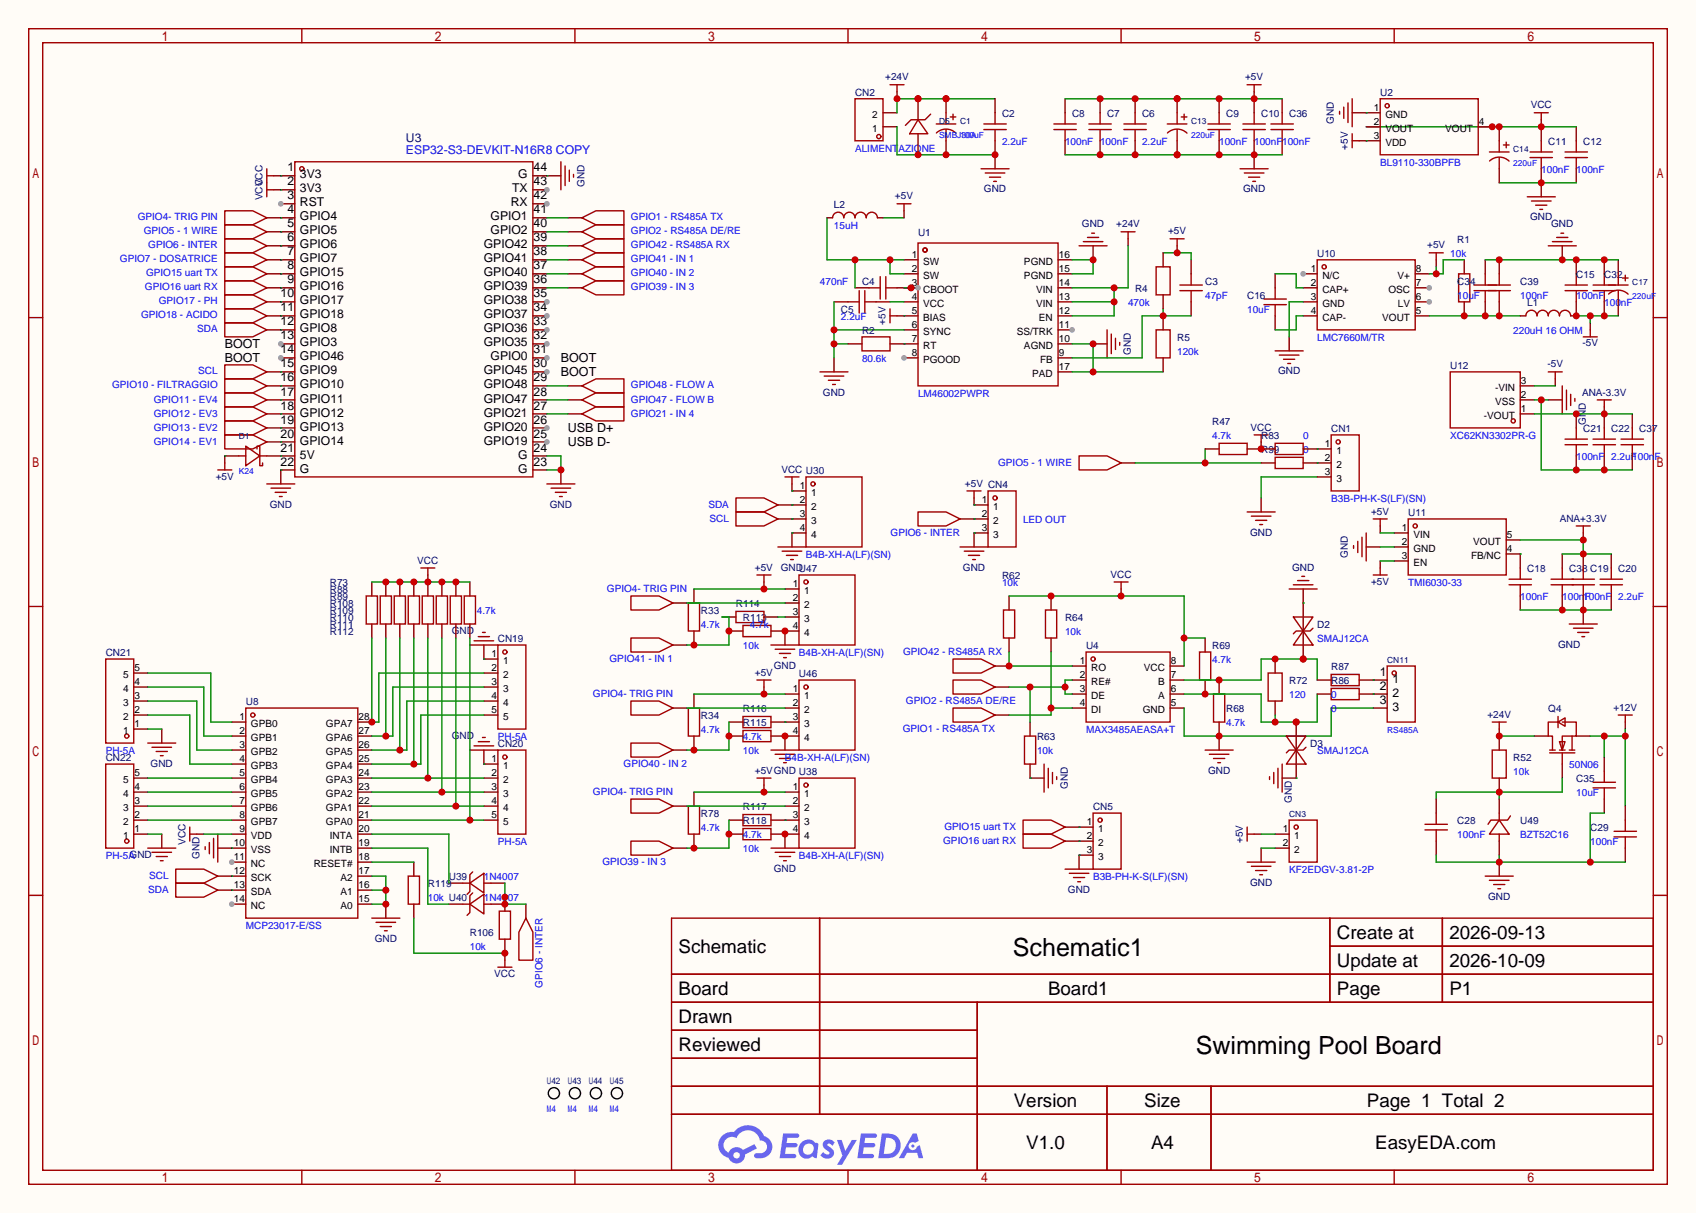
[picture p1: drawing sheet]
<svg xmlns="http://www.w3.org/2000/svg" width="308mm" height="220mm" viewBox="0 0 308 220" stroke-linecap="round" stroke-linejoin="round" font-family="sans-serif">
<defs><g id="words">
<g font-size="4.5">
<text x="183.7" y="173.3">Schematic1</text>
<text x="216.9" y="191.1">Swimming Pool Board</text>
</g>
<g font-size="3.4">
<text x="123.1" y="172.7">Schematic</text>
<text x="242.5" y="170.2">Create at</text>
<text x="262.9" y="170.2">2026-09-13</text>
<text x="242.5" y="175.3">Update at</text>
<text x="262.9" y="175.3">2026-10-09</text>
<text x="123.1" y="180.4">Board</text>
<text x="123.1" y="185.4">Drawn</text>
<text x="190.1" y="180.4">Board1</text>
<text x="242.5" y="180.4">Page</text>
<text x="262.9" y="180.4">P1</text>
<text x="123.1" y="190.5">Reviewed</text>
<text x="183.9" y="200.7">Version</text>
<text x="207.5" y="200.7">Size</text>
<text x="247.9" y="200.7">Page 1 Total 2</text>
<text x="186.1" y="208.3">V1.0</text>
<text x="208.8" y="208.3">A4</text>
<text x="249.4" y="208.3">EasyEDA.com</text>
</g>
<g font-size="2.3">
<text x="40.8" y="63.1">BOOT</text>
<text x="40.8" y="65.6">BOOT</text>
<text x="101.7" y="65.6">BOOT</text>
<text x="101.7" y="68.2">BOOT</text>
<text x="103" y="80.9">USB D-</text>
<text x="103" y="78.3">USB D+</text>
</g>
<text font-size="2.2" fill="#00f" x="73.6" y="27.9">ESP32-S3-DEVKIT-N16R8 COPY</text>
<text font-size="2.2" fill="#000080" x="73.6" y="25.8">U3</text>
<g font-size="2.2">
<text x="52.1" y="31.1">1</text>
<text x="52.1" y="33.6">2</text>
<text x="54.4" y="32.3">3V3</text>
<text x="54.4" y="34.9">3V3</text>
<text x="92.9" y="34.9">TX</text>
<text x="94" y="32.3">G</text>
<text x="96.8" y="33.6">43</text>
<text x="96.8" y="31.1">44</text>
<text x="52.1" y="36.2">3</text>
<text x="52.1" y="38.7">4</text>
<text x="52.1" y="41.2">5</text>
<text x="54.4" y="37.4">RST</text>
<text x="54.4" y="40">GPIO4</text>
<text x="89" y="40">GPIO1</text>
<text x="92.6" y="37.4">RX</text>
<text x="96.8" y="41.2">40</text>
<text x="96.8" y="38.7">41</text>
<text x="96.8" y="36.2">42</text>
<text x="52.1" y="43.8">6</text>
<text x="52.1" y="46.3">7</text>
<text x="54.4" y="42.5">GPIO5</text>
<text x="54.4" y="45">GPIO6</text>
<text x="54.4" y="47.6">GPIO7</text>
<text x="87.7" y="47.6">GPIO41</text>
<text x="87.7" y="45">GPIO42</text>
<text x="89" y="42.5">GPIO2</text>
<text x="96.8" y="46.3">38</text>
<text x="96.8" y="43.8">39</text>
<text x="50.9" y="53.9">10</text>
<text x="52.1" y="48.9">8</text>
<text x="52.1" y="51.4">9</text>
<text x="54.4" y="50.1">GPIO15</text>
<text x="54.4" y="52.7">GPIO16</text>
<text x="87.7" y="52.7">GPIO39</text>
<text x="87.7" y="50.1">GPIO40</text>
<text x="96.8" y="53.9">35</text>
<text x="96.8" y="51.4">36</text>
<text x="96.8" y="48.9">37</text>
<text x="50.9" y="56.5">11</text>
<text x="50.9" y="59">12</text>
<text x="54.4" y="55.2">GPIO17</text>
<text x="54.4" y="57.7">GPIO18</text>
<text x="87.7" y="57.7">GPIO37</text>
<text x="87.7" y="55.2">GPIO38</text>
<text x="96.8" y="59">33</text>
<text x="96.8" y="56.5">34</text>
<text x="50.9" y="61.6">13</text>
<text x="50.9" y="64.1">14</text>
<text x="54.4" y="60.3">GPIO8</text>
<text x="54.4" y="62.8">GPIO3</text>
<text x="54.4" y="65.4">GPIO46</text>
<text x="87.7" y="62.8">GPIO35</text>
<text x="87.7" y="60.3">GPIO36</text>
<text x="89" y="65.4">GPIO0</text>
<text x="96.8" y="64.1">31</text>
<text x="96.8" y="61.6">32</text>
<text x="50.9" y="66.6">15</text>
<text x="50.9" y="69.2">16</text>
<text x="50.9" y="71.7">17</text>
<text x="54.4" y="67.9">GPIO9</text>
<text x="54.4" y="70.4">GPIO10</text>
<text x="87.7" y="70.4">GPIO48</text>
<text x="87.7" y="67.9">GPIO45</text>
<text x="96.8" y="71.7">28</text>
<text x="96.8" y="69.2">29</text>
<text x="96.8" y="66.6">30</text>
<text x="50.9" y="74.3">18</text>
<text x="50.9" y="76.8">19</text>
<text x="54.4" y="73">GPIO11</text>
<text x="54.4" y="75.5">GPIO12</text>
<text x="87.7" y="75.5">GPIO21</text>
<text x="87.7" y="73">GPIO47</text>
<text x="96.8" y="76.8">26</text>
<text x="96.8" y="74.3">27</text>
<text x="50.9" y="79.3">20</text>
<text x="50.9" y="81.9">21</text>
<text x="54.4" y="78.1">GPIO13</text>
<text x="54.4" y="80.6">GPIO14</text>
<text x="54.4" y="83.1">5V</text>
<text x="87.7" y="80.6">GPIO19</text>
<text x="87.7" y="78.1">GPIO20</text>
<text x="94" y="83.1">G</text>
<text x="96.8" y="81.9">24</text>
<text x="96.8" y="79.3">25</text>
<text x="50.9" y="84.4">22</text>
<text x="54.4" y="85.7">G</text>
<text x="94" y="85.7">G</text>
<text x="96.8" y="84.4">23</text>
<text x="250.2" y="122.5">1</text>
<text x="250.2" y="125.1">2</text>
<text x="252.5" y="123.8">1</text>
<text x="250.2" y="127.6">3</text>
<text x="252.5" y="126.3">2</text>
<text x="252.5" y="128.9">3</text>
</g>
<g font-size="1.8" fill="#000080">
<text x="155.1" y="17.4">CN2</text>
<text x="160.5" y="14.6">+24V</text>
<text x="225.8" y="14.6">+5V</text>
<text x="250.3" y="17.4">U2</text>
<text x="181.7" y="21.2">C2</text>
<text x="194.4" y="21.2">C8</text>
<text x="200.8" y="21.2">C7</text>
<text x="207.1" y="21.2">C6</text>
<text x="222.4" y="21.2">C9</text>
<text x="228.7" y="21.2">C10</text>
<text x="233.8" y="21.2">C36</text>
<text x="241.9" y="22.5" transform="rotate(-90 241.9 22.5)">GND</text>
<text x="277.6" y="19.6">VCC</text>
<text x="244.4" y="27.2" transform="rotate(-90 244.4 27.2)">+5V</text>
<text x="280.8" y="26.3">C11</text>
<text x="287.1" y="26.3">C12</text>
<text x="47.6" y="33.8" transform="rotate(-90 47.6 33.8)">VCC</text>
<text x="106" y="33.9" transform="rotate(-90 106 33.9)">GND</text>
<text x="178.5" y="34.9">GND</text>
<text x="225.4" y="34.9">GND</text>
<text x="47.6" y="36.3" transform="rotate(-90 47.6 36.3)">VCC</text>
<text x="151.3" y="37.7">L2</text>
<text x="162.3" y="36.2">+5V</text>
<text x="196.2" y="41.2">GND</text>
<text x="202.5" y="41.2">+24V</text>
<text x="277.5" y="40">GND</text>
<text x="281.3" y="41.2">GND</text>
<text x="166.5" y="42.8">U1</text>
<text x="211.8" y="42.5">+5V</text>
<text x="238.9" y="46.6">U10</text>
<text x="258.8" y="45">+5V</text>
<text x="264.3" y="44">R1</text>
<text x="156.3" y="51.7">C4</text>
<text x="205.9" y="52.9">R4</text>
<text x="218.6" y="51.7">C3</text>
<text x="264.3" y="51.7">C34</text>
<text x="275.7" y="51.7">C39</text>
<text x="285.9" y="50.4">C15</text>
<text x="291" y="50.4">C32</text>
<text x="152.5" y="56.7">C5</text>
<text x="160.6" y="58.9" transform="rotate(-90 160.6 58.9)">+5V</text>
<text x="226.2" y="54.2">C16</text>
<text x="277" y="55.5">L1</text>
<text x="156.3" y="60.5">R2</text>
<text x="205.1" y="64.4" transform="rotate(-90 205.1 64.4)">GND</text>
<text x="213.5" y="61.8">R5</text>
<text x="287" y="62.8">-5V</text>
<text x="149.2" y="71.7">GND</text>
<text x="231.8" y="67.9">GND</text>
<text x="263" y="66.9">U12</text>
<text x="280.7" y="66.6">-5V</text>
<text x="286.9" y="71.7">ANA-3.3V</text>
<text x="219.8" y="77.1">R47</text>
<text x="287.6" y="77.1" transform="rotate(-90 287.6 77.1)">GND</text>
<text x="226.8" y="78.1">VCC</text>
<text x="228.7" y="82.1">R99</text>
<text x="228.7" y="79.6">R83</text>
<text x="241.4" y="78.3">CN1</text>
<text x="287.1" y="78.3">C21</text>
<text x="292.2" y="78.3">C22</text>
<text x="297.3" y="78.3">C37</text>
<text x="39.1" y="87">+5V</text>
<text x="141.7" y="85.7">VCC U30</text>
<text x="175" y="88.2">+5V CN4</text>
<text x="48.9" y="92">GND</text>
<text x="99.7" y="92">GND</text>
<text x="248.7" y="93.3">+5V</text>
<text x="255.4" y="93.6">U11</text>
<text x="282.9" y="94.6">ANA+3.3V</text>
<text x="226.7" y="97.1">GND</text>
<text x="244.4" y="101.2" transform="rotate(-90 244.4 101.2)">GND</text>
<text x="59.8" y="107.5">R88</text>
<text x="59.8" y="106.3">R73</text>
<text x="75.7" y="102.2">VCC</text>
<text x="136.9" y="103.5">+5V</text>
<text x="141.6" y="103.5">GNDU47</text>
<text x="174.6" y="103.5">GND</text>
<text x="181.7" y="105">R62</text>
<text x="201.4" y="104.7">VCC</text>
<text x="234.3" y="103.5">GND</text>
<text x="248.7" y="106">+5V</text>
<text x="277" y="103.7">C18</text>
<text x="284.6" y="103.7">C38 C19</text>
<text x="293.5" y="103.7">C20</text>
<text x="59.8" y="110.1">R108</text>
<text x="59.8" y="113.9">R111</text>
<text x="59.8" y="112.6">R110</text>
<text x="59.8" y="111.3">R109</text>
<text x="59.8" y="108.8">R89</text>
<text x="127.1" y="111.3">R33</text>
<text x="133.5" y="110.1">R114</text>
<text x="134.7" y="112.6">R113</text>
<text x="193.2" y="112.6">R64</text>
<text x="238.9" y="113.9">D2</text>
<text x="19.2" y="119">CN21</text>
<text x="59.8" y="115.2">R112</text>
<text x="81.9" y="114.9">GND</text>
<text x="90.3" y="116.4">CN19</text>
<text x="197" y="117.7">U4</text>
<text x="219.8" y="117.7">R69</text>
<text x="282.6" y="117.4">GND</text>
<text x="136.9" y="122.5">+5V</text>
<text x="140.4" y="121.2">GND</text>
<text x="144.9" y="122.8">U46</text>
<text x="233.8" y="124">R72</text>
<text x="241.4" y="124">R86</text>
<text x="241.4" y="121.5">R87</text>
<text x="44.6" y="127.9">U8</text>
<text x="127.1" y="130.4">R34</text>
<text x="134.7" y="131.7">R115</text>
<text x="134.7" y="129.1">R116</text>
<text x="222.4" y="129.1">R68</text>
<text x="269.8" y="130.1">+24V</text>
<text x="280.8" y="129.1">Q4</text>
<text x="292.6" y="128.9">+12V</text>
<text x="81.9" y="133.9">GND</text>
<text x="90.3" y="135.5">CN20</text>
<text x="188.1" y="134.2">R63</text>
<text x="237.6" y="135.5">D3</text>
<text x="19.2" y="138">CN22</text>
<text x="27.3" y="139">GND</text>
<text x="136.9" y="140.3">+5VGND U38</text>
<text x="193.6" y="143.1" transform="rotate(-90 193.6 143.1)">GND</text>
<text x="219.1" y="140.3">GND</text>
<text x="274.4" y="138">R52</text>
<text x="285.9" y="141.8">C35</text>
<text x="127.1" y="148.2">R78</text>
<text x="134.7" y="149.4">R118</text>
<text x="134.7" y="146.9">R117</text>
<text x="198.2" y="146.9">CN5</text>
<text x="234.3" y="145.7" transform="rotate(-90 234.3 145.7)">GND</text>
<text x="264.3" y="149.4">C28</text>
<text x="275.7" y="149.4">U49</text>
<text x="23.5" y="155.5">GND</text>
<text x="33.6" y="153.2" transform="rotate(-90 33.6 153.2)">VCC</text>
<text x="36.2" y="155.8" transform="rotate(-90 36.2 155.8)">GND</text>
<text x="225.4" y="152.9" transform="rotate(-90 225.4 152.9)">+5V</text>
<text x="288.4" y="150.7">C29</text>
<text x="77.6" y="160.9">R119</text>
<text x="81.4" y="159.6">U39</text>
<text x="140.4" y="158.1">GND</text>
<text x="193.7" y="161.9">GND</text>
<text x="226.7" y="160.6">GND</text>
<text x="269.9" y="163.2">GND</text>
<text x="68" y="170.8">GND</text>
<text x="85.2" y="169.8">R106</text>
<text x="89.7" y="177.1">VCC</text>
</g>
<g font-size="1.8">
<text x="158.2" y="23.9">1</text>
<text x="158.2" y="21.4">2</text>
<text x="249.2" y="20.1">1</text>
<text x="249.2" y="22.7">2</text>
<text x="251.3" y="21.4">GND</text>
<text x="251.3" y="23.9">VOUT</text>
<text x="262.1" y="23.9">VOUT</text>
<text x="268.2" y="22.7">4</text>
<text x="249.2" y="25.2">3</text>
<text x="251.3" y="26.5">VDD</text>
<text x="165.4" y="46.8">1</text>
<text x="192" y="46.8">16</text>
<text x="165.4" y="49.3">2</text>
<text x="165.4" y="51.9">3</text>
<text x="167.4" y="48.1">SW</text>
<text x="167.4" y="50.6">SW</text>
<text x="167.4" y="53.2">CBOOT</text>
<text x="185.7" y="50.6">PGND</text>
<text x="185.7" y="48.1">PGND</text>
<text x="187.9" y="53.2">VIN</text>
<text x="192" y="51.9">14</text>
<text x="192" y="49.3">15</text>
<text x="237.8" y="49.3">1</text>
<text x="237.8" y="51.9">2</text>
<text x="239.8" y="50.6">N/C</text>
<text x="239.8" y="53.2">CAP+</text>
<text x="251.8" y="53.2">OSC</text>
<text x="253.5" y="50.6">V+</text>
<text x="256.8" y="51.9">7</text>
<text x="256.8" y="49.3">8</text>
<text x="165.4" y="54.4">4</text>
<text x="165.4" y="57">5</text>
<text x="165.4" y="59.5">6</text>
<text x="167.4" y="55.7">VCC</text>
<text x="167.4" y="58.2">BIAS</text>
<text x="187.9" y="55.7">VIN</text>
<text x="188.4" y="58.2">EN</text>
<text x="192" y="59.5">11</text>
<text x="192" y="57">12</text>
<text x="192" y="54.4">13</text>
<text x="237.8" y="54.4">3</text>
<text x="237.8" y="57">4</text>
<text x="239.8" y="55.7">GND</text>
<text x="239.8" y="58.2">CAP-</text>
<text x="250.7" y="58.2">VOUT</text>
<text x="253.5" y="55.7">LV</text>
<text x="256.8" y="57">5</text>
<text x="256.8" y="54.4">6</text>
<text x="165.4" y="62">7</text>
<text x="165.4" y="64.6">8</text>
<text x="167.4" y="60.8">SYNC</text>
<text x="167.4" y="63.3">RT</text>
<text x="167.4" y="65.9">PGOOD</text>
<text x="184.4" y="60.8">SS/TRK</text>
<text x="185.7" y="63.3">AGND</text>
<text x="188.6" y="65.9">FB</text>
<text x="192" y="64.6">9</text>
<text x="192" y="62">10</text>
<text x="187.2" y="68.4">PAD</text>
<text x="192" y="67.1">17</text>
<text x="271.1" y="70.9">-VIN</text>
<text x="275.8" y="69.7">3</text>
<text x="269.1" y="76">-VOUT</text>
<text x="271.1" y="73.5">VSS</text>
<text x="275.8" y="74.7">1</text>
<text x="275.8" y="72.2">2</text>
<text x="240.3" y="81.1">1</text>
<text x="240.3" y="83.6">2</text>
<text x="242.4" y="82.4">1</text>
<text x="145" y="88.7">1</text>
<text x="147.1" y="90">1</text>
<text x="240.3" y="86.2">3</text>
<text x="242.4" y="84.9">2</text>
<text x="242.4" y="87.4">3</text>
<text x="145" y="91.3">2</text>
<text x="145" y="93.8">3</text>
<text x="147.1" y="92.5">2</text>
<text x="147.1" y="95.1">3</text>
<text x="178.1" y="91.3">1</text>
<text x="178.1" y="93.8">2</text>
<text x="180.1" y="92.5">1</text>
<text x="180.1" y="95.1">2</text>
<text x="145" y="96.3">4</text>
<text x="147.1" y="97.6">4</text>
<text x="178.1" y="96.3">3</text>
<text x="180.1" y="97.6">3</text>
<text x="254.3" y="96.3">1</text>
<text x="254.3" y="98.9">2</text>
<text x="254.3" y="101.4">3</text>
<text x="256.3" y="97.6">VIN</text>
<text x="256.3" y="100.1">GND</text>
<text x="266.8" y="101.4">FB/NC</text>
<text x="267.2" y="98.9">VOUT</text>
<text x="273.3" y="100.1">4</text>
<text x="273.3" y="97.6">5</text>
<text x="143.8" y="106.5">1</text>
<text x="145.8" y="107.8">1</text>
<text x="256.3" y="102.7">EN</text>
<text x="143.8" y="109">2</text>
<text x="143.8" y="111.6">3</text>
<text x="145.8" y="110.3">2</text>
<text x="145.8" y="112.8">3</text>
<text x="89.2" y="119.2">1</text>
<text x="143.8" y="114.1">4</text>
<text x="145.8" y="115.4">4</text>
<text x="22.3" y="125.5">4</text>
<text x="22.3" y="123">5</text>
<text x="24.4" y="124.3">4</text>
<text x="24.4" y="121.7">5</text>
<text x="89.2" y="121.7">2</text>
<text x="89.2" y="124.3">3</text>
<text x="91.2" y="120.5">1</text>
<text x="91.2" y="123">2</text>
<text x="91.2" y="125.5">3</text>
<text x="143.8" y="125.5">1</text>
<text x="195.8" y="120.5">1</text>
<text x="195.8" y="123">2</text>
<text x="195.8" y="125.5">3</text>
<text x="197.9" y="121.7">RO</text>
<text x="197.9" y="124.3">RE#</text>
<text x="207.4" y="121.7">VCC</text>
<text x="210.1" y="124.3">B</text>
<text x="212.3" y="125.5">6</text>
<text x="212.3" y="123">7</text>
<text x="212.3" y="120.5">8</text>
<text x="22.3" y="130.6">2</text>
<text x="22.3" y="128.1">3</text>
<text x="24.4" y="131.9">1</text>
<text x="24.4" y="129.4">2</text>
<text x="24.4" y="126.8">3</text>
<text x="43.4" y="130.6">1</text>
<text x="45.5" y="131.9">GPB0</text>
<text x="59.1" y="131.9">GPA7</text>
<text x="65" y="130.6">28</text>
<text x="89.2" y="126.8">4</text>
<text x="89.2" y="129.4">5</text>
<text x="91.2" y="128.1">4</text>
<text x="91.2" y="130.6">5</text>
<text x="143.8" y="128.1">2</text>
<text x="143.8" y="130.6">3</text>
<text x="145.8" y="126.8">1</text>
<text x="145.8" y="129.4">2</text>
<text x="145.8" y="131.9">3</text>
<text x="195.8" y="128.1">4</text>
<text x="197.9" y="126.8">DE</text>
<text x="197.9" y="129.4">DI</text>
<text x="207.2" y="129.4">GND</text>
<text x="210.1" y="126.8">A</text>
<text x="212.3" y="128.1">5</text>
<text x="22.3" y="133.2">1</text>
<text x="43.4" y="133.2">2</text>
<text x="43.4" y="135.7">3</text>
<text x="45.5" y="134.4">GPB1</text>
<text x="45.5" y="137">GPB2</text>
<text x="59.1" y="137">GPA5</text>
<text x="59.1" y="134.4">GPA6</text>
<text x="65" y="135.7">26</text>
<text x="65" y="133.2">27</text>
<text x="143.8" y="133.2">4</text>
<text x="145.8" y="134.4">4</text>
<text x="22.3" y="142.1">5</text>
<text x="24.4" y="143.3">4</text>
<text x="24.4" y="140.8">5</text>
<text x="43.4" y="138.2">4</text>
<text x="43.4" y="140.8">5</text>
<text x="43.4" y="143.3">6</text>
<text x="45.5" y="139.5">GPB3</text>
<text x="45.5" y="142.1">GPB4</text>
<text x="59.1" y="142.1">GPA3</text>
<text x="59.1" y="139.5">GPA4</text>
<text x="65" y="143.3">23</text>
<text x="65" y="140.8">24</text>
<text x="65" y="138.2">25</text>
<text x="89.2" y="138.2">1</text>
<text x="89.2" y="140.8">2</text>
<text x="89.2" y="143.3">3</text>
<text x="91.2" y="139.5">1</text>
<text x="91.2" y="142.1">2</text>
<text x="143.8" y="143.3">1</text>
<text x="22.3" y="149.7">2</text>
<text x="22.3" y="147.1">3</text>
<text x="22.3" y="144.6">4</text>
<text x="24.4" y="148.4">2</text>
<text x="24.4" y="145.9">3</text>
<text x="43.4" y="145.9">7</text>
<text x="43.4" y="148.4">8</text>
<text x="45.5" y="144.6">GPB5</text>
<text x="45.5" y="147.1">GPB6</text>
<text x="45.5" y="149.7">GPB7</text>
<text x="59.1" y="149.7">GPA0</text>
<text x="59.1" y="147.1">GPA1</text>
<text x="59.1" y="144.6">GPA2</text>
<text x="65" y="148.4">21</text>
<text x="65" y="145.9">22</text>
<text x="89.2" y="145.9">4</text>
<text x="89.2" y="148.4">5</text>
<text x="91.2" y="144.6">3</text>
<text x="91.2" y="147.1">4</text>
<text x="91.2" y="149.7">5</text>
<text x="143.8" y="145.9">2</text>
<text x="143.8" y="148.4">3</text>
<text x="145.8" y="144.6">1</text>
<text x="145.8" y="147.1">2</text>
<text x="145.8" y="149.7">3</text>
<text x="197.1" y="149.7">1</text>
<text x="22.3" y="152.2">1</text>
<text x="24.4" y="150.9">1</text>
<text x="42.4" y="153.5">10</text>
<text x="43.4" y="150.9">9</text>
<text x="45.5" y="152.2">VDD</text>
<text x="45.5" y="154.8">VSS</text>
<text x="59.8" y="154.8">INTB</text>
<text x="59.8" y="152.2">INTA</text>
<text x="65" y="153.5">19</text>
<text x="65" y="150.9">20</text>
<text x="143.8" y="150.9">4</text>
<text x="145.8" y="152.2">4</text>
<text x="197.1" y="152.2">2</text>
<text x="197.1" y="154.8">3</text>
<text x="199.2" y="150.9">1</text>
<text x="199.2" y="153.5">2</text>
<text x="232.7" y="150.9">1</text>
<text x="232.7" y="153.5">2</text>
<text x="234.7" y="152.2">1</text>
<text x="234.7" y="154.8">2</text>
<text x="42.4" y="156">11</text>
<text x="42.4" y="158.6">12</text>
<text x="42.4" y="161.1">13</text>
<text x="45.5" y="157.3">NC</text>
<text x="45.5" y="159.8">SCK</text>
<text x="56.9" y="157.3">RESET#</text>
<text x="61.7" y="159.8">A2</text>
<text x="65" y="161.1">16</text>
<text x="65" y="158.6">17</text>
<text x="65" y="156">18</text>
<text x="199.2" y="156">3</text>
<text x="42.4" y="163.6">14</text>
<text x="45.5" y="162.4">SDA</text>
<text x="45.5" y="164.9">NC</text>
<text x="61.7" y="164.9">A0</text>
<text x="61.7" y="162.4">A1</text>
<text x="65" y="163.6">15</text>
</g>
<g font-size="1.8" fill="#00f">
<text x="155.1" y="27.5">ALIMENTAZIONE</text>
<text x="181.7" y="26.3">2.2uF</text>
<text x="193.2" y="26.3">100nF</text>
<text x="199.5" y="26.3">100nF</text>
<text x="207.1" y="26.3">2.2uF</text>
<text x="221.1" y="26.3">100nF</text>
<text x="227.5" y="26.3">100nF</text>
<text x="232.5" y="26.3">100nF</text>
<text x="250.3" y="30.1">BL9110-330BPFB</text>
<text x="279.5" y="31.3">100nF</text>
<text x="285.9" y="31.3">100nF</text>
<text x="25" y="40">GPIO4- TRIG PIN</text>
<text x="114.4" y="40">GPIO1 - RS485A TX</text>
<text x="151.3" y="41.5">15uH</text>
<text x="21.8" y="47.6">GPIO7 - DOSATRICE</text>
<text x="26.1" y="42.5">GPIO5 - 1 WIRE</text>
<text x="26.9" y="45">GPIO6 - INTER</text>
<text x="114.4" y="42.5">GPIO2 - RS485A DE/RE</text>
<text x="114.4" y="47.6">GPIO41 - IN 1</text>
<text x="114.4" y="45">GPIO42 - RS485A RX</text>
<text x="263" y="46.6">10k</text>
<text x="26.3" y="52.7">GPIO16 uart RX</text>
<text x="26.5" y="50.1">GPIO15 uart TX</text>
<text x="114.4" y="52.7">GPIO39 - IN 3</text>
<text x="114.4" y="50.1">GPIO40 - IN 2</text>
<text x="148.7" y="51.7">470nF</text>
<text x="25.6" y="57.7">GPIO18 - ACIDO</text>
<text x="28.8" y="55.2">GPIO17 - PH</text>
<text x="152.5" y="58">2.2uF</text>
<text x="204.6" y="55.5">470k</text>
<text x="218.6" y="54.2">47pF</text>
<text x="226.2" y="56.7">10uF</text>
<text x="264.3" y="54.2">10uF</text>
<text x="275.7" y="54.2">100nF</text>
<text x="285.9" y="54.2">100nF</text>
<text x="291" y="55.5">100nF</text>
<text x="35.8" y="60.3">SDA</text>
<text x="156.3" y="65.6">80.6k</text>
<text x="213.5" y="64.4">120k</text>
<text x="238.9" y="61.8">LMC7660M/TR</text>
<text x="274.4" y="60.5">220uH 16 OHM</text>
<text x="20.3" y="70.4">GPIO10 - FILTRAGGIO</text>
<text x="36" y="67.9">SCL</text>
<text x="114.4" y="70.4">GPIO48 - FLOW A</text>
<text x="166.5" y="72">LM46002PWPR</text>
<text x="27.9" y="73">GPIO11 - EV4</text>
<text x="27.9" y="75.5">GPIO12 - EV3</text>
<text x="114.4" y="75.5">GPIO21 - IN 4</text>
<text x="114.4" y="73">GPIO47 - FLOW B</text>
<text x="27.9" y="80.6">GPIO14 - EV1</text>
<text x="27.9" y="78.1">GPIO13 - EV2</text>
<text x="219.8" y="79.6">4.7k</text>
<text x="236.3" y="82.1">0</text>
<text x="236.3" y="79.6">0</text>
<text x="263" y="79.6">XC62KN3302PR-G</text>
<text x="285.9" y="83.4">100nF</text>
<text x="292.2" y="83.4">2.2uF</text>
<text x="296" y="83.4">100nF</text>
<text x="181" y="84.4">GPIO5 - 1 WIRE</text>
<text x="128.5" y="92">SDA</text>
<text x="128.7" y="94.6">SCL</text>
<text x="185.5" y="94.8">LED OUT</text>
<text x="241.4" y="91">B3B-PH-K-S(LF)(SN)</text>
<text x="146.2" y="101.2">B4B-XH-A(LF)(SN)</text>
<text x="161.5" y="97.1">GPIO6 - INTER</text>
<text x="110.1" y="107.3">GPIO4- TRIG PIN</text>
<text x="181.7" y="106.3">10k</text>
<text x="255.4" y="106.3">TMI6030-33</text>
<text x="86.5" y="111.3">4.7k</text>
<text x="127.1" y="113.9">4.7k</text>
<text x="136" y="113.9">4.7k</text>
<text x="275.7" y="108.8">100nF</text>
<text x="283.3" y="108.8">100nF</text>
<text x="287.1" y="108.8">100nF</text>
<text x="293.5" y="108.8">2.2uF</text>
<text x="110.5" y="120">GPIO41 - IN 1</text>
<text x="134.7" y="117.7">10k</text>
<text x="144.9" y="119">B4B-XH-A(LF)(SN)</text>
<text x="163.8" y="118.7">GPIO42 - RS485A RX</text>
<text x="193.2" y="115.2">10k</text>
<text x="238.9" y="116.4">SMAJ12CA</text>
<text x="219.8" y="120.2">4.7k</text>
<text x="107.5" y="126.3">GPIO4- TRIG PIN</text>
<text x="164.3" y="127.6">GPIO2 - RS485A DE/RE</text>
<text x="222.4" y="131.7">4.7k</text>
<text x="233.8" y="126.6">120</text>
<text x="241.4" y="129.1">0</text>
<text x="241.4" y="126.6">0</text>
<text x="19.2" y="136.7">PH-5A</text>
<text x="90.3" y="134.2">PH-5A</text>
<text x="127.1" y="132.9">4.7k</text>
<text x="134.7" y="136.7">10k</text>
<text x="134.7" y="134.2">4.7k</text>
<text x="163.7" y="132.7">GPIO1 - RS485A TX</text>
<text x="188.1" y="136.7">10k</text>
<text x="197" y="132.9">MAX3485AEASA+T</text>
<text x="238.9" y="136.7">SMAJ12CA</text>
<text x="113.1" y="139">GPIO40 - IN 2</text>
<text x="142.4" y="138">B4B-XH-A(LF)(SN)</text>
<text x="274.4" y="140.6">10k</text>
<text x="284.6" y="139.3">50N06</text>
<text x="107.5" y="144.1">GPIO4- TRIG PIN</text>
<text x="285.9" y="144.4">10uF</text>
<text x="19.2" y="155.8">PH-5A</text>
<text x="90.3" y="153.3">PH-5A</text>
<text x="127.1" y="150.7">4.7k</text>
<text x="134.7" y="154.5">10k</text>
<text x="134.7" y="152">4.7k</text>
<text x="144.9" y="155.8">B4B-XH-A(LF)(SN)</text>
<text x="171.1" y="153">GPIO16 uart RX</text>
<text x="171.3" y="150.5">GPIO15 uart TX</text>
<text x="264.3" y="152">100nF</text>
<text x="275.7" y="152">BZT52C16</text>
<text x="288.4" y="153.3">100nF</text>
<text x="26.9" y="161.9">SDA</text>
<text x="27.1" y="159.3">SCL</text>
<text x="87.8" y="159.6">1N4007</text>
<text x="109.3" y="156.8">GPIO39 - IN 3</text>
<text x="198.2" y="159.6">B3B-PH-K-S(LF)(SN)</text>
<text x="233.8" y="158.3">KF2EDGV-3.81-2P</text>
<text x="77.6" y="163.4">10k U40</text>
<text x="87.8" y="163.4">1N4007</text>
<text x="44.6" y="168.5">MCP23017-E/SS</text>
<text x="85.2" y="172.3">10k</text>
<text x="98.4" y="179.1" transform="rotate(-90 98.4 179.1)">GPIO6 - INTER</text>
</g>
<g font-size="1.6" fill="#000080">
<text x="99.2" y="196.6">U42</text>
<text x="103" y="196.6">U43</text>
<text x="106.8" y="196.6">U44</text>
<text x="110.6" y="196.6">U45</text>
</g>
<g font-size="1.6" fill="#00f">
<text x="99.2" y="201.7">M4</text>
<text x="103" y="201.7">M4</text>
<text x="106.8" y="201.7">M4</text>
<text x="110.6" y="201.7">M4</text>
</g>
<g font-size="1.5" fill="#000080">
<text x="170.3" y="22.4">D5</text>
<text x="174.1" y="22.4">C1</text>
<text x="216" y="22.4">C13</text>
<text x="274.4" y="27.5">C14</text>
<text x="296" y="51.7">C17</text>
<text x="43.3" y="79.6">D1</text>
<text x="251.6" y="120.2">CN11</text>
<text x="233.8" y="148.2">CN3</text>
</g>
<g font-size="1.5" fill="#00f">
<text x="170.3" y="25">SMBJ30A</text>
<text x="174.1" y="25">100uF</text>
<text x="216" y="25">220uF</text>
<text x="274.4" y="30.1">220uF</text>
<text x="296" y="54.2">220uF</text>
<text x="43.3" y="85.9">K24</text>
<text x="251.6" y="132.9">RS485A</text>
</g>
</g></defs>
<path d="M0 0h307.6v220h-307.6z" fill="#fffcf7"/>
<g fill="none" stroke="#a10000" stroke-width=".25">
<path d="M5.2 5.2h297.2v209.6h-297.2zM7.7 7.7h292.1v204.5h-292.1zM54.7 5.2v2.5M104.3 5.2v2.5M153.8 5.2v2.5M203.3 5.2v2.5M252.9 5.2v2.5M5.2 57.6h2.5M299.8 57.6h2.6M5.2 110h2.5M299.8 110h2.6M5.2 162.4h2.5"/>
<path d="M121.8 166.5h178v45.7h-178zM121.8 176.7h178M148.7 166.5v35.6M241.2 166.5v15.2M241.2 171.6h58.6M261.6 166.5v15.2M299.8 162.4h2.6M121.8 181.7h178M121.8 186.8h55.4M121.8 197h178M121.8 191.9h55.4M177.2 181.7v30.5"/>
<path d="M200.8 197v15.2M219.6 197v15.2M54.7 212.2v2.6M104.3 212.2v2.6M121.8 202.1h178M153.8 212.2v2.6M203.3 212.2v2.6M252.9 212.2v2.6"/>
</g>
<g fill="#5487ff">
<path d="M149.5 206.9a1.3 1.3 0 0 1 1.9 .3l-.4 .6a.54 .54 0 0 0-1-.2l.2 .2a1.58 1.58 0 0 1 1 1.5 1.43 1.43 0 0 1-2.4 .2l.5-.6a.64 .64 0 0 0 .5 .5 .64 .64 0 0 0 .6-.3l-.1-.3a1.6 1.6 0 0 1-1.1-1.5z"/>
<path d="M151.8 206.7h.8l.7 2 1.2-2h.9l-2.7 4.5h-.9l1-1.6z"/>
<path d="M142 205.5h1.7a1.31 1.31 0 0 1 1.2 .2 .4 .4 0 0 1-.3 .6h-1.8l-.1 1h1.6a.4 .4 0 0 1 .3 .4 .4 .4 0 0 1-.4 .4h-1.6l-.2 1.2 .8-.1a1.23 1.23 0 0 1 1.2 .2 .39 .39 0 0 1-.4 .6h-2.6z"/>
<path d="M156.1 205.5h1.7a1.32 1.32 0 0 1 1.2 .2 .39 .39 0 0 1-.3 .6h-1.8l-.1 1h1.6a.4 .4 0 0 1 .4 .4 .4 .4 0 0 1-.5 .4h-1.6l-.2 1.1h.8a1.23 1.23 0 0 1 1.2 .2 .39 .39 0 0 1-.4 .6h-2.6z"/>
<path d="M165.5 205.6h.8l.3 1.3-.6 .3a.75 .75 0 0 0-1.1 .3 .75 .75 0 0 0 .5 1.1 .75 .75 0 0 0 .9-.7l.5-.3 .6 2.4h-.8l-.3-.9h-1.8l-.5 .9h-1z"/>
<path d="M159.9 205.6l-.6 4.4h1.4a2.27 2.27 0 0 0 2.7-2.3 2.27 2.27 0 0 0-2.7-2.1zM160.7 206.3a1.5 1.5 0 0 1 1.8 1.6 1.5 1.5 0 0 1-1.9 1.3h-.3z"/>
<path d="M145.4 207.2a1.62 1.62 0 0 0-.4 2.1 1.62 1.62 0 0 0 2 .6l.3-.2 .4 .2 .4 .1 .3-2.4-.1-.3-.5-.1a1.58 1.58 0 0 0-2.4 0zM146 207.7a.99 .99 0 0 1 1.6 .3 .99 .99 0 0 1-.9 1.4 .94 .94 0 0 1-1-.6 .94 .94 0 0 1 .3-1.1z"/>
<path d="M131 206a2.37 2.37 0 0 0 1.1 4 1.54 1.54 0 0 0 1.8 1 1.54 1.54 0 0 0 1.2-1.6l2.2-1.1-.5-.8-2.1 1a1.57 1.57 0 0 0-2.6 .5 1.5 1.5 0 0 1-.7-2.1 1.5 1.5 0 0 1 2.2-.5 2.23 2.23 0 0 1 2.3-1.4 2.23 2.23 0 0 1 2 1.8 1.16 1.16 0 0 1 1.2 1.1 1.16 1.16 0 0 1-1.1 1.2h-.7a.47 .47 0 0 0-.5 .4 .47 .47 0 0 0 .4 .5 2.23 2.23 0 0 0 2.2-.6 2.23 2.23 0 0 0 .5-2.3 2.16 2.16 0 0 0-1.3-1.1 3.2 3.2 0 0 0-5.5-.7l-1.1 .1zM133 209.5a.6 .6 0 0 1 1.2 0 .6 .6 0 0 1-1.2 0z"/>
<circle cx="165.6" cy="207.8" r=".28"/>
</g>
<g fill="none" stroke="#a10000" stroke-width=".25">
<path d="M53.5 29.3h43.1v57.2h-43.1z"/>
<circle cx="54.7" cy="30.6" r=".38"/>
</g>
<path d="M50.9 31.9h2.6M50.9 34.4h2.6M50.9 37h2.6" fill="none" stroke="#870000" stroke-width=".25"/>
<circle cx="50.9" cy="37" r=".51" fill="#999"/>
<path d="M50.9 39.5h2.6M50.9 42h2.6M50.9 44.6h2.6M50.9 47.1h2.6M50.9 49.7h2.6M50.9 52.2h2.6M50.9 54.7h2.6M50.9 57.3h2.6M50.9 59.8h2.6M50.9 62.4h2.6" fill="none" stroke="#870000" stroke-width=".25"/>
<circle cx="50.9" cy="62.4" r=".51" fill="#999"/>
<path d="M50.9 64.9h2.6" fill="none" stroke="#870000" stroke-width=".25"/>
<circle cx="50.9" cy="64.9" r=".51" fill="#999"/>
<path d="M50.9 67.4h2.6M50.9 70h2.6M50.9 72.5h2.6M50.9 75.1h2.6M50.9 77.6h2.6M50.9 80.1h2.6M50.9 82.7h2.6M50.9 85.2h2.6M96.6 80.1h2.6M96.6 82.7h2.6M96.6 85.2h2.6" fill="none" stroke="#870000" stroke-width=".25"/>
<circle cx="99.2" cy="80.1" r=".51" fill="#999"/>
<path d="M96.6 77.6h2.6" fill="none" stroke="#870000" stroke-width=".25"/>
<circle cx="99.2" cy="77.6" r=".51" fill="#999"/>
<path d="M96.6 75.1h2.6M96.6 72.5h2.6M96.6 70h2.6M96.6 67.4h2.6" fill="none" stroke="#870000" stroke-width=".25"/>
<circle cx="99.2" cy="67.4" r=".51" fill="#999"/>
<path d="M96.6 64.9h2.6" fill="none" stroke="#870000" stroke-width=".25"/>
<circle cx="99.2" cy="64.9" r=".51" fill="#999"/>
<path d="M96.6 62.4h2.6" fill="none" stroke="#870000" stroke-width=".25"/>
<circle cx="99.2" cy="62.4" r=".51" fill="#999"/>
<path d="M96.6 59.8h2.6" fill="none" stroke="#870000" stroke-width=".25"/>
<circle cx="99.2" cy="59.8" r=".51" fill="#999"/>
<path d="M96.6 57.3h2.6" fill="none" stroke="#870000" stroke-width=".25"/>
<circle cx="99.2" cy="57.3" r=".51" fill="#999"/>
<path d="M96.6 54.7h2.6" fill="none" stroke="#870000" stroke-width=".25"/>
<circle cx="99.2" cy="54.7" r=".51" fill="#999"/>
<path d="M96.6 39.5h2.6M96.6 37h2.6M96.6 52.2h2.6M96.6 49.7h2.6M96.6 47.1h2.6M96.6 44.6h2.6M96.6 42h2.6" fill="none" stroke="#870000" stroke-width=".25"/>
<circle cx="99.2" cy="37" r=".51" fill="#999"/>
<path d="M96.6 34.4h2.6" fill="none" stroke="#870000" stroke-width=".25"/>
<circle cx="99.2" cy="34.4" r=".51" fill="#999"/>
<path d="M96.6 31.9h2.6M164 47.1h2.5M164 49.7h2.5M164 52.2h2.5M164 54.7h2.5M164 57.3h2.5M164 59.8h2.5M164 62.4h2.5M164 64.9h2.5" fill="none" stroke="#870000" stroke-width=".25"/>
<g fill="none" stroke="#a10000" stroke-width=".25">
<path d="M166.5 44.1h25.4v25.9h-25.4z"/>
<circle cx="167.8" cy="45.3" r=".38"/>
</g>
<circle cx="164" cy="64.9" r=".51" fill="#999"/>
<path d="M191.9 59.8h2.5M191.9 64.9h2.5M191.9 62.4h2.5" fill="none" stroke="#870000" stroke-width=".25"/>
<circle cx="194.4" cy="59.8" r=".51" fill="#999"/>
<g fill="none" stroke="#870000" stroke-width=".25">
<path d="M162.7 16.6v1.3M99.2 31.9h2.5M160.1 23h2.6M160.1 20.4h2.6M180.5 28.1v2.5M227.5 28.1v2.5M245.2 20.4h2.6M279.5 33.1v2.6M191.9 57.3h2.5M191.9 54.7h2.5M191.9 52.2h2.5M191.9 49.7h2.5"/>
<path d="M191.9 47.1h2.5M198.2 44.6v2.5M204.6 43.3v1.3M283.3 44.6v2.5M151.3 64.9v2.5M191.9 67.4h2.5M198.2 62.4h2.6M233.8 61.1v2.5M280.8 72.5h2.5M50.9 85.2v2.6M101.7 85.2v2.6M143.6 96.6v2.6"/>
<path d="M176.7 96.6v2.6M228.7 90.3v2.5M247.8 99.2h2.5M87.8 117v2.5M142.4 114.4v2.6M236.3 106.8v2.5M287.1 110.6v2.6M29.3 132.2v2.5M87.8 136v2.6M142.4 133.5v2.5M221.1 133.5v2.5M271.9 132.2v1.3"/>
<path d="M294.8 130.9v1.3M29.3 151.3v2.5M39.5 153.8h2.5M142.4 151.3v2.5M186.8 141.1h2.6M195.7 155.1v2.5M228.7 153.8v2.5M231.3 151.3h2.5M231.3 153.8h2.5M232.5 141.1h2.6M271.9 156.3v2.6M70 164v2.5"/>
</g>
<g fill="none" stroke="#a10000" stroke-width=".25">
<path d="M155.1 17.9h5v7.6h-5zM161.4 15.4h2.6M162.7 15.4v1.2M243.7 19.4v2.1M244.5 18.7v3.5M245.2 17.9v5.1M101.7 29.3v5.1M102.5 30.1v3.6M103.3 30.9v2M104 31.6v.5M177.9 30.6h5.1M178.7 31.4h3.5"/>
<path d="M179.5 32.1h2M180.2 32.9h.5M224.9 30.6h5.1M225.7 31.4h3.5M226.4 32.1h2.1M227.2 32.9h.5M243 20.2v.5M277 35.7h5.1M277.7 36.4h3.6M278.5 37.2h2M279.3 38h.5M195.7 44.6h5.1"/>
<path d="M196.5 43.8h3.5M197.2 43.1h2.1M198 42.3h.5M200.8 59.8v5.1M203.3 42h2.6M204.6 42v1.3M280.8 44.6h5.1M281.6 43.8h3.5M282.3 43.1h2.1M283.1 42.3h.5M148.7 67.4h5.1M149.5 68.2h3.5"/>
<path d="M150.2 69h2.1M151 69.7h.5M201.5 60.6v3.5M202.3 61.3v2.1M203.1 62.1v.5M231.3 63.6h5M232 64.4h3.6M232.8 65.2h2M233.6 65.9h.5M283.3 70v5.1M284.1 70.7v3.6M284.9 71.5v2"/>
<path d="M285.6 72.3v.5M48.4 87.8h5.1M49.1 88.5h3.6M49.9 89.3h2M50.7 90h.5M99.2 87.8h5.1M99.9 88.5h3.6M100.7 89.3h2M101.5 90h.5M141.1 99.2h5.1M141.9 99.9h3.5M174.1 99.2h5.1"/>
<path d="M174.9 99.9h3.5M226.2 92.8h5.1M226.9 93.6h3.6M227.7 94.4h2M228.5 95.1h.5M245.5 98.9v.5M246.3 98.2v2M247 97.4v3.6M247.8 96.6v5.1M85.2 117h5.1M86 116.2h3.5M86.7 115.4h2.1"/>
<path d="M87.5 114.7h.5M139.8 117h5.1M140.6 117.7h3.5M141.4 118.5h2M142.1 119.3h.5M142.6 100.7h2.1M143.4 101.5h.5M175.6 100.7h2.1M176.4 101.5h.5M233.8 106.8h5.1M234.6 106h3.5M235.3 105.3h2.1"/>
<path d="M236.1 104.5h.5M284.6 113.2h5.1M285.4 113.9h3.5M286.1 114.7h2.1M286.9 115.4h.5M26.8 134.7h5.1M27.6 135.5h3.5M28.3 136.3h2.1M29.1 137h.5M85.2 136h5.1M86 135.3h3.5M86.7 134.5h2.1"/>
<path d="M87.5 133.7h.5M139.8 136h5.1M140.6 136.8h3.5M141.4 137.5h2M142.1 138.3h.5M189.4 138.6v5M190.1 139.3v3.6M218.6 136h5M219.3 136.8h3.6M220.1 137.5h2M220.9 138.3h.5M231.8 139.3v3.6"/>
<path d="M232.5 138.6v5M270.6 130.9h2.6M271.9 130.9v1.3M293.5 129.7h2.5M294.8 129.7v1.2M26.8 153.8h5.1M27.6 154.6h3.5M28.3 155.3h2.1M29.1 156.1h.5M37.2 153.5v.6M38 152.8v2M38.7 152v3.6"/>
<path d="M39.5 151.3v5M139.8 153.8h5.1M140.6 154.6h3.5M141.4 155.3h2M142.1 156.1h.5M190.9 140.1v2M191.6 140.8v.6M193.2 157.6h5M193.9 158.4h3.6M194.7 159.1h2M195.5 159.9h.5M226.2 156.3h5.1"/>
<path d="M226.9 157.1h3.6M227.7 157.9h2M228.5 158.6h.5M230.3 140.8v.6M231 140.1v2M233.8 148.7h5.1v7.6h-5.1zM269.4 158.9h5M270.1 159.6h3.6M67.4 166.5h5.1M68.2 167.3h3.6M69 168h2M69.7 168.8h.5"/>
<path d="M270.9 160.4h2M271.7 161.2h.5"/>
<circle cx="159.4" cy="24.8" r=".38"/>
<circle cx="235.1" cy="150" r=".38"/>
</g>
<path d="M180.5 17.9h-17.8v2.5M162.7 23v5.1h17.8" fill="none" stroke="#008700" stroke-width=".25"/>
<g fill="#c00">
<circle cx="162.7" cy="17.9" r=".63"/>
<circle cx="166.5" cy="17.9" r=".63"/>
<circle cx="171.6" cy="17.9" r=".63"/>
</g>
<path d="M169.8 22.5h3.6" fill="none" stroke="#a10000" stroke-width=".25"/>
<path d="M171.6 17.9v2.5" fill="none" stroke="#870000" stroke-width=".25"/>
<circle cx="171.6" cy="17.9" r=".63" fill="#c00"/>
<path d="M171.6 25.5v2.6" fill="none" stroke="#870000" stroke-width=".25"/>
<circle cx="171.6" cy="28.1" r=".63" fill="#c00"/>
<path d="M169.8 24.1a2.54 2.54 0 0 1 3.6 0M171.6 20.4v2.1M171.6 23.5v2M172.3 21.2h1.1M172.8 20.7v1M178.4 23.5h4.1M203.8 22.5h4.1M203.8 23.5h4.1M205.9 20.4v2.1M205.9 23.5v2" fill="none" stroke="#a10000" stroke-width=".25"/>
<path d="M205.9 17.9v2.5M180.5 25.5v2.6M205.9 25.5v2.6" fill="none" stroke="#870000" stroke-width=".25"/>
<circle cx="180.5" cy="28.1" r=".63" fill="#c00"/>
<g fill="none" stroke="#a10000" stroke-width=".25">
<path d="M178.4 22.5h4.1M180.5 20.4v2.1M180.5 23.5v2M153.8 54.7h2M155.8 52.7v4.1M156.8 52.7v4.1M156.8 54.7h2.1M157.6 52.2h2M159.6 50.2v4M160.7 50.2v4M160.7 52.2h2M214 52.7h4.1"/>
<path d="M214 51.7h4.1M216 49.7v2M216 52.7v2M264.5 49.7h2.1v5h-2.1zM288.9 79.6h4.1M291 77.6v2M288.9 80.6h4.1M291 80.6v2.1M290.2 105h4.1M290.2 106h4.1M292.2 103v2M292.2 106v2.1"/>
</g>
<g fill="none" stroke="#870000" stroke-width=".25">
<path d="M180.5 17.9v2.5M151.3 54.7h2.5M155.1 52.2h2.5M158.9 54.7h2.5M162.7 52.2h2.5M216 47.1v2.6M216 54.7v2.6M265.6 47.1v2.6M265.6 54.7v2.6M291 75.1v2.5M291 82.7v2.5M292.2 100.5v2.5"/>
<path d="M292.2 108.1v2.5"/>
</g>
<path d="M150 39.5v7.6h14M155.1 47.1v5.1M161.4 47.1v2.6h2.6" fill="none" stroke="#008700" stroke-width=".25"/>
<g fill="#c00">
<circle cx="155.1" cy="47.1" r=".63"/>
<circle cx="161.4" cy="47.1" r=".63"/>
</g>
<path d="M164 52.2h2.5" fill="none" stroke="#008700" stroke-width=".25"/>
<circle cx="165.2" cy="52.2" r=".63" fill="#c00"/>
<circle cx="166.5" cy="52.2" r=".51" fill="#999"/>
<path d="M194.4 47.1h3.8v2.6h-3.8" fill="none" stroke="#008700" stroke-width=".25"/>
<circle cx="198.2" cy="47.1" r=".63" fill="#c00"/>
<path d="M194.4 54.7h7.7M202.1 52.2v5.1h-7.7M204.6 44.6v7.6h-10.2" fill="none" stroke="#008700" stroke-width=".25"/>
<g fill="#c00">
<circle cx="202.1" cy="52.2" r=".63"/>
<circle cx="202.1" cy="54.7" r=".63"/>
</g>
<path d="M194.4 62.4h3.8v5M194.4 67.4h16.5" fill="none" stroke="#008700" stroke-width=".25"/>
<g fill="#c00">
<circle cx="198.2" cy="62.4" r=".63"/>
<circle cx="198.2" cy="67.4" r=".63"/>
</g>
<path d="M160.1 39.5h3.9M210.9 56v1.3M210.9 45.8h5.1v1.3M216 57.3h-8.9v7.6h-12.7" fill="none" stroke="#008700" stroke-width=".25"/>
<path d="M213.5 44.6v1.2M250.3 95.4v1.2M287.1 96.6v1.3M250.3 101.7v1.3M138.6 124.6v1.3" fill="none" stroke="#870000" stroke-width=".25"/>
<path d="M249 94.1h2.6M250.3 94.1v1.3M285.9 95.4h2.5M287.1 95.4v1.2M249 104.3h2.6M250.3 103v1.3M137.3 123.3h2.5M138.6 123.3v1.3" fill="none" stroke="#a10000" stroke-width=".25"/>
<circle cx="213.5" cy="45.8" r=".63" fill="#c00"/>
<g fill="none" stroke="#a10000" stroke-width=".25">
<path d="M226.2 15.4h2.5M227.5 15.4v1.2M162.7 37h2.5M164 37v1.2M245.2 24.3v2.5M245.2 25.5h1.3M161.4 56v2.5M161.4 57.3h1.3M212.2 43.3h2.6M213.5 43.3v1.3M259.2 45.8h2.5M260.5 45.8v1.3"/>
<path d="M289.7 72.5h2.5M291 72.5v1.3M39.5 85.2h2.5M40.8 83.9v1.3M175.4 89h2.5M176.7 89v1.3M137.3 104.3h2.5M138.6 104.3v1.2M137.3 141.1h2.5M138.6 141.1v1.3M226.2 150v2.5M226.2 151.3h1.3"/>
</g>
<path d="M227.5 16.6v1.3M164 38.2v1.3M246.5 25.5h1.3M162.7 57.3h1.3M260.5 47.1v1.3M291 73.8v1.3M40.8 82.7v1.2M176.7 90.3v1.3M138.6 105.5v1.3M138.6 142.4v1.2M227.5 151.3h1.2" fill="none" stroke="#870000" stroke-width=".25"/>
<path d="M151.3 59.8h12.7M151.3 54.7v10.2M164 57.3h.1M151.3 62.4h2.5" fill="none" stroke="#008700" stroke-width=".25"/>
<g fill="#c00">
<circle cx="151.3" cy="59.8" r=".63"/>
<circle cx="151.3" cy="62.4" r=".63"/>
</g>
<path d="M193.2 17.9h39.3M247.8 23h38.1M161.4 54.7h2.6" fill="none" stroke="#008700" stroke-width=".25"/>
<g fill="none" stroke="#a10000" stroke-width=".25">
<path d="M191.1 23.5h4.1M191.1 22.5h4.1M193.2 20.4v2.1M193.2 23.5v2M197.5 23.5h4M197.5 22.5h4M199.5 20.4v2.1M199.5 23.5v2M219.1 23.5h4M219.1 22.5h4M221.1 20.4v2.1M221.1 23.5v2"/>
<path d="M225.4 23.5h4.1M225.4 22.5h4.1M227.5 20.4v2.1M227.5 23.5v2M230.5 23.5h4.1M230.5 22.5h4.1M232.5 20.4v2.1M232.5 23.5v2M277.5 28.6h4.1M277.5 27.6h4.1M279.5 25.5v2.1M279.5 28.6v2"/>
<path d="M283.8 28.6h4.1M283.8 27.6h4.1M285.9 25.5v2.1M285.9 28.6v2M269.9 51.7h4M269.9 52.7h4M271.9 49.7v2M271.9 52.7v2M283.8 51.7h4.1M283.8 52.7h4.1M285.9 49.7v2M285.9 52.7v2"/>
<path d="M288.9 51.7h4.1M288.9 52.7h4.1M291 49.7v2M291 52.7v2M283.8 79.6h4.1M285.9 77.6v2M294 79.6h4.1M296 77.6v2M283.8 80.6h4.1M285.9 80.6v2.1M294 80.6h4.1M296 80.6v2.1"/>
<path d="M273.7 106h4M273.7 105h4M275.7 103v2M275.7 106v2.1M281.3 106h7.9M281.3 105h7.9M283.3 103v2M283.3 106v2.1M287.1 103v2M287.1 106v2.1"/>
</g>
<g fill="none" stroke="#870000" stroke-width=".25">
<path d="M193.2 17.9v2.5M199.5 17.9v2.5M221.1 17.9v2.5M227.5 17.9v2.5M232.5 17.9v2.5M193.2 25.5v2.6M199.5 25.5v2.6M221.1 25.5v2.6M227.5 25.5v2.6M232.5 25.5v2.6M279.5 23v2.5M279.5 30.6v2.5"/>
<path d="M285.9 23v2.5M285.9 30.6v2.5M271.9 47.1v2.6M271.9 54.7v2.6M285.9 47.1v2.6M285.9 54.7v2.6M291 47.1v2.6M291 54.7v2.6M285.9 75.1v2.5M296 75.1v2.5M285.9 82.7v2.5M296 82.7v2.5"/>
<path d="M275.7 100.5v2.5M275.7 108.1v2.5M283.3 100.5v2.5M283.3 108.1v2.5M287.1 100.5v2.5M287.1 108.1v2.5"/>
</g>
<g fill="#c00">
<circle cx="199.5" cy="17.9" r=".63"/>
<circle cx="205.9" cy="17.9" r=".63"/>
<circle cx="213.5" cy="17.9" r=".63"/>
<circle cx="221.1" cy="17.9" r=".63"/>
<circle cx="227.5" cy="17.9" r=".63"/>
</g>
<path d="M193.2 28.1h39.3" fill="none" stroke="#008700" stroke-width=".25"/>
<g fill="#c00">
<circle cx="227.5" cy="28.1" r=".63"/>
<circle cx="221.1" cy="28.1" r=".63"/>
<circle cx="213.5" cy="28.1" r=".63"/>
<circle cx="205.9" cy="28.1" r=".63"/>
<circle cx="199.5" cy="28.1" r=".63"/>
</g>
<path d="M271.9 33.1h14" fill="none" stroke="#008700" stroke-width=".25"/>
<circle cx="279.5" cy="33.1" r=".63" fill="#c00"/>
<path d="M209.7 48.4h2.5v5.1h-2.5zM209.7 59.8h2.5v5.1h-2.5z" fill="none" stroke="#a10000" stroke-width=".25"/>
<path d="M210.9 45.8v2.6M210.9 53.5v2.5M210.9 57.3v2.5" fill="none" stroke="#870000" stroke-width=".25"/>
<circle cx="210.9" cy="57.3" r=".63" fill="#c00"/>
<path d="M213.5 17.9v2.5M150 39.5h1M159.1 39.5h1M293.5 47.1v2.6M293.5 54.7v2.6M210.9 64.9v2.5" fill="none" stroke="#870000" stroke-width=".25"/>
<path d="M151 39.5a1.02 1.02 0 0 1 1-1 1.02 1.02 0 0 1 1 1 1.02 1.02 0 0 1 1.1-1 1.02 1.02 0 0 1 1 1 1.02 1.02 0 0 1 1-1 1.02 1.02 0 0 1 1 1 1.02 1.02 0 0 1 1-1 1.02 1.02 0 0 1 1 1M211.7 22.5h3.6M291.7 51.7h3.6M291.7 53.3a2.54 2.54 0 0 1 3.6 0M293.5 49.7v2M293.5 52.7v2M294.3 50.4h1M294.8 49.9v1" fill="none" stroke="#a10000" stroke-width=".25"/>
<circle cx="213.5" cy="17.9" r=".63" fill="#c00"/>
<path d="M213.5 25.5v2.6" fill="none" stroke="#870000" stroke-width=".25"/>
<circle cx="213.5" cy="28.1" r=".63" fill="#c00"/>
<path d="M211.7 24.1a2.54 2.54 0 0 1 3.6 0M213.5 20.4v2.1M213.5 23.5v2M214.2 21.2h1.1M214.8 20.7v1M270.1 27.6h3.6" fill="none" stroke="#a10000" stroke-width=".25"/>
<path d="M271.9 23v2.5" fill="none" stroke="#870000" stroke-width=".25"/>
<circle cx="271.9" cy="23" r=".63" fill="#c00"/>
<path d="M247.8 20.4h2.5M247.8 23h2.5M247.8 25.5h2.5M268.1 23h2.5M271.9 30.6v2.5" fill="none" stroke="#870000" stroke-width=".25"/>
<g fill="none" stroke="#a10000" stroke-width=".25">
<path d="M250.3 17.9h17.8v10.2h-17.8zM270.2 29.2a2.54 2.54 0 0 1 3.5 0M271.9 25.5v2.1M271.9 28.6v2M272.7 26.3h1M273.2 25.8v1"/>
<circle cx="251.6" cy="19.2" r=".38"/>
</g>
<circle cx="270.6" cy="23" r=".63" fill="#c00"/>
<path d="M247.8 20.4h.1M247.8 25.5h.1M164 62.4h.1" fill="none" stroke="#008700" stroke-width=".25"/>
<g fill="none" stroke="#a10000" stroke-width=".25">
<path d="M156.3 61.1h5.1v2.5h-5.1zM197 118.2h15.2v12.7h-15.2zM44.6 128.4h20.3v38.1h-20.3z"/>
<circle cx="198.2" cy="119.5" r=".38"/>
<circle cx="45.8" cy="129.7" r=".38"/>
</g>
<g fill="none" stroke="#870000" stroke-width=".25">
<path d="M153.8 62.4h2.5M161.4 62.4h2.6M42 130.9h2.6M42 133.5h2.6M42 136h2.6M42 138.6h2.6M194.4 120.8h2.6M194.4 123.3h2.6M194.4 125.9h2.6M194.4 128.4h2.6M212.2 120.8h2.6M212.2 123.3h2.6"/>
<path d="M212.2 125.9h2.6M212.2 128.4h2.6M42 141.1h2.6M42 143.6h2.6M42 146.2h2.6M42 148.7h2.6M42 151.3h2.6M42 153.8h2.6M42 156.3h2.6"/>
</g>
<circle cx="42" cy="156.3" r=".51" fill="#999"/>
<path d="M42 158.9h2.6M42 161.4h2.6M42 164h2.6" fill="none" stroke="#870000" stroke-width=".25"/>
<circle cx="42" cy="164" r=".51" fill="#999"/>
<g fill="none" stroke="#870000" stroke-width=".25">
<path d="M236.3 49.7h2.6M64.9 138.6h2.5M64.9 136h2.5M64.9 133.5h2.5M64.9 130.9h2.5M64.9 158.9h2.5M64.9 156.3h2.5M64.9 153.8h2.5M64.9 151.3h2.5M64.9 148.7h2.5M64.9 146.2h2.5M64.9 143.6h2.5"/>
<path d="M64.9 141.1h2.5M64.9 164h2.5M64.9 161.4h2.5"/>
</g>
<g fill="none" stroke="#a10000" stroke-width=".25">
<path d="M238.9 47.1h17.8v12.7h-17.8z"/>
<circle cx="240.2" cy="48.4" r=".38"/>
</g>
<circle cx="236.3" cy="49.7" r=".51" fill="#999"/>
<path d="M236.3 52.2h2.6M236.3 54.7h2.6M236.3 57.3h2.6M256.7 54.7h2.5M256.7 57.3h2.5" fill="none" stroke="#870000" stroke-width=".25"/>
<circle cx="259.2" cy="54.7" r=".51" fill="#999"/>
<path d="M256.7 52.2h2.5" fill="none" stroke="#870000" stroke-width=".25"/>
<circle cx="259.2" cy="52.2" r=".51" fill="#999"/>
<path d="M256.7 49.7h2.5" fill="none" stroke="#870000" stroke-width=".25"/>
<path d="M260.5 48.4v1.3M265.6 47.1h-3.9v2.6h-2.5" fill="none" stroke="#008700" stroke-width=".25"/>
<circle cx="260.5" cy="49.7" r=".63" fill="#c00"/>
<path d="M229.2 55.2h4.1M229.2 54.2h4.1M231.3 52.2v2M231.3 55.2v2.1M267.3 52.7h4.1M267.3 51.7h4.1M269.4 49.7v2M269.4 52.7v2M291 139.8v2.1M288.9 142.9h4.1M288.9 141.9h4.1M291 142.9v2" fill="none" stroke="#a10000" stroke-width=".25"/>
<path d="M231.3 49.7v2.5M231.3 57.3v2.5M269.4 47.1v2.6M269.4 54.7v2.6M291 137.3v2.5M291 144.9v2.5" fill="none" stroke="#870000" stroke-width=".25"/>
<path d="M231.3 49.7h3.8v2.5h1.2M236.3 57.3h-1.2v2.5h-3.8M236.3 54.7h-2.5v6.4M259.2 57.3h16.5" fill="none" stroke="#008700" stroke-width=".25"/>
<g fill="#c00">
<circle cx="265.6" cy="57.3" r=".63"/>
<circle cx="269.4" cy="57.3" r=".63"/>
<circle cx="271.9" cy="57.3" r=".63"/>
</g>
<g fill="none" stroke="#870000" stroke-width=".25">
<path d="M49.7 34.4h1.2M49.7 31.9h1.2M279.5 21.7v1.3M288.4 58.5v1.3M275.7 75.1h2.6M275.7 72.5h2.6M275.7 70h2.6M282.1 68.7v1.3M252.9 96.6h2.5M252.9 99.2h2.5M273.2 97.9h2.5M77.6 104.3v1.2"/>
<path d="M203.3 106.8v1.3M252.9 101.7h2.5M273.2 100.5h2.5M35.7 151.3h1.3M91.6 172.8v1.3"/>
</g>
<g fill="none" stroke="#a10000" stroke-width=".25">
<path d="M48.4 30.6v5.1M48.4 34.4h1.3M48.4 31.9h1.3M288.4 59.8v1.3M263 67.4h12.7v10.2h-12.7zM280.8 67.4h2.5M282.1 67.4v1.3M287.1 61.1h2.6M255.4 94.1h17.8v10.2h-17.8zM76.3 103h2.6M77.6 103v1.3M202.1 105.5h2.5"/>
<path d="M203.3 105.5v1.3M34.4 150v2.5M34.4 151.3h1.3M90.3 175.4h2.5M91.6 174.1v1.3"/>
<circle cx="274.4" cy="76.3" r=".38"/>
<circle cx="256.7" cy="95.4" r=".38"/>
</g>
<circle cx="279.5" cy="23" r=".63" fill="#c00"/>
<path d="M278.3 20.4h2.5M279.5 20.4v1.3M227.5 78.9h2.5M228.7 78.9v1.2M142.4 86.5h2.5M143.6 86.5v1.3" fill="none" stroke="#a10000" stroke-width=".25"/>
<path d="M143.6 87.8v1.2M228.7 80.1v1.3" fill="none" stroke="#870000" stroke-width=".25"/>
<path d="M278.3 70h3.8M278.3 72.5h2.5M279.5 72.5v12.7h16.5M250.3 96.6h2.6M250.3 99.2h2.6M250.3 101.7h2.6" fill="none" stroke="#008700" stroke-width=".25"/>
<g fill="#c00">
<circle cx="279.5" cy="72.5" r=".63"/>
<circle cx="291" cy="85.2" r=".63"/>
<circle cx="285.9" cy="85.2" r=".63"/>
</g>
<path d="M275.7 97.9h11.4v2.6M283.3 100.5h8.9" fill="none" stroke="#008700" stroke-width=".25"/>
<g fill="#c00">
<circle cx="287.1" cy="100.5" r=".63"/>
<circle cx="287.1" cy="97.9" r=".63"/>
</g>
<path d="M275.7 110.6h16.5" fill="none" stroke="#008700" stroke-width=".25"/>
<g fill="#c00">
<circle cx="287.1" cy="110.6" r=".63"/>
<circle cx="283.3" cy="110.6" r=".63"/>
</g>
<path d="M278.3 75.1h17.7" fill="none" stroke="#008700" stroke-width=".25"/>
<g fill="#c00">
<circle cx="291" cy="75.1" r=".63"/>
<circle cx="285.9" cy="75.1" r=".63"/>
</g>
<path d="M205.9 83.9h22.8M218.6 81.4v2.5M275.7 100.5h.1" fill="none" stroke="#008700" stroke-width=".25"/>
<g fill="none" stroke="#870000" stroke-width=".25">
<path d="M48.4 39.5h2.5M103 39.5h2.5M48.4 54.7h2.5M48.4 42h2.5M48.4 52.2h2.5M48.4 47.1h2.5M48.4 57.3h2.5M48.4 49.7h2.5M48.4 44.6h2.5M103 42h2.5M103 52.2h2.5M103 47.1h2.5"/>
<path d="M103 49.7h2.5M103 44.6h2.5M48.4 70h2.5M48.4 75.1h2.5M48.4 72.5h2.5M48.4 77.6h2.5M103 70h2.5M103 75.1h2.5M103 72.5h2.5M48.4 80.1h2.5M174.1 94.1h2.6M203.3 83.9h2.6"/>
<path d="M122 117h2.6M122 109.3h2.6M122 136h2.6M122 128.4h2.6M180.5 129.7h2.5M180.5 124.6h2.5M180.5 120.8h2.5M249 128.4h2.6M249 123.3h2.6M249 125.9h2.6M122 153.8h2.6M122 146.2h2.6"/>
<path d="M193.2 152.5h2.5M193.2 150h2.5M95.4 164v2.5"/>
</g>
<g fill="none" stroke="#a10000" stroke-width=".25">
<path d="M40.8 38.2h5l2.6 1.3-2.6 1.3h-5zM105.5 39.5l2.6-1.3h5.1v2.6h-5.1zM40.8 53.5h5l2.6 1.2-2.6 1.3h-5zM40.8 40.8h5l2.6 1.2-2.6 1.3h-5zM40.8 50.9h5l2.6 1.3-2.6 1.3h-5zM40.8 45.8h5l2.6 1.3-2.6 1.3h-5zM40.8 56h5l2.6 1.3-2.6 1.2h-5zM40.8 48.4h5l2.6 1.3-2.6 1.2h-5zM40.8 43.3h5l2.6 1.3-2.6 1.2h-5zM105.5 52.2l2.6-1.3h5.1v2.6h-5.1zM105.5 49.7l2.6-1.3h5.1v2.5h-5.1zM105.5 42l2.6-1.2h5.1v2.5h-5.1z"/>
<path d="M105.5 47.1l2.6-1.3h5.1v2.6h-5.1zM105.5 44.6l2.6-1.3h5.1v2.5h-5.1zM40.8 78.9h5l2.6 1.2-2.6 1.3h-5zM40.8 71.2h5l2.6 1.3-2.6 1.3h-5zM40.8 76.3h5l2.6 1.3-2.6 1.3h-5zM40.8 73.8h5l2.6 1.3-2.6 1.2h-5zM40.8 68.7h5l2.6 1.3-2.6 1.2h-5zM105.5 70l2.6-1.3h5.1v2.5h-5.1zM105.5 75.1l2.6-1.3h5.1v2.5h-5.1zM105.5 72.5l2.6-1.3h5.1v2.6h-5.1zM166.5 92.8h5.1l2.5 1.3-2.5 1.3h-5.1zM195.7 82.7h5.1l2.5 1.2-2.5 1.3h-5.1z"/>
<path d="M114.4 115.7h5.1l2.5 1.3-2.5 1.2h-5.1zM114.4 108.1h5.1l2.5 1.2-2.5 1.3h-5.1zM172.8 119.5h5.1l2.6 1.3-2.6 1.2h-5.1zM114.4 134.7h5.1l2.5 1.3-2.5 1.3h-5.1zM114.4 127.1h5.1l2.5 1.3-2.5 1.3h-5.1zM172.8 128.4h5.1l2.6 1.3-2.6 1.2h-5.1zM172.8 123.3h5.1l2.6 1.3-2.6 1.3h-5.1zM251.6 120.8h5.1v10.1h-5.1zM114.4 152.5h5.1l2.5 1.3-2.5 1.3h-5.1zM114.4 144.9h5.1l2.5 1.3-2.5 1.2h-5.1zM185.5 151.3h5.1l2.6 1.2-2.6 1.3h-5.1zM185.5 148.7h5.1l2.6 1.3-2.6 1.3h-5.1z"/>
<path d="M95.4 166.5l1.2 2.5v5.1h-2.5v-5.1z"/>
<circle cx="252.9" cy="122" r=".38"/>
</g>
<circle cx="218.6" cy="83.9" r=".63" fill="#c00"/>
<g fill="none" stroke="#870000" stroke-width=".25">
<path d="M48.4 59.8h2.5M48.4 67.4h2.5M141.1 94.1h2.5M141.1 91.6h2.5M218.6 81.4h2.5M226.2 81.4h2.5M67.4 105.5v2.6M67.4 113.2v2.5M70 105.5v2.6M70 113.2v2.5M72.5 105.5v2.6M72.5 113.2v2.5"/>
<path d="M75.1 105.5v2.6M75.1 113.2v2.5M77.6 105.5v2.6M77.6 113.2v2.5M80.1 105.5v2.6M80.1 113.2v2.5M82.7 105.5v2.6M82.7 113.2v2.5M85.2 105.5v2.6M85.2 113.2v2.5M125.9 106.8v2.5M125.9 114.4v2.6"/>
<path d="M218.6 115.7v2.5M125.9 125.9v2.5M125.9 133.5v2.5M218.6 123.3v2.6M221.1 123.3v2.6M221.1 130.9v2.6M271.9 133.5v2.5M278.3 133.5h2.5M283.3 138.6v2.5M285.9 133.5h2.5M39.5 158.9h2.5M125.9 143.6v2.6"/>
<path d="M125.9 151.3v2.5M271.9 141.1v2.5M39.5 161.4h2.5M81.4 164h2.5M81.4 160.1h2.5M89 164h2.6M89 160.1h2.6"/>
</g>
<g fill="none" stroke="#a10000" stroke-width=".25">
<path d="M40.8 58.5h5l2.6 1.3-2.6 1.3h-5zM40.8 66.2h5l2.6 1.2-2.6 1.3h-5zM133.5 92.8h5.1l2.5 1.3-2.5 1.3h-5.1zM133.5 90.3h5.1l2.5 1.3-2.5 1.2h-5.1zM221.1 80.4h5.1v2h-5.1zM66.4 108.1h2.1v5.1h-2.1zM69 108.1h2v5.1h-2zM71.5 108.1h2v5.1h-2zM74 108.1h2.1v5.1h-2.1zM76.6 108.1h2v5.1h-2zM79.1 108.1h2.1v5.1h-2.1zM81.7 108.1h2v5.1h-2z"/>
<path d="M84.2 108.1h2v5.1h-2zM124.8 109.3h2.1v5.1h-2.1zM217.6 118.2h2v5.1h-2zM124.8 128.4h2.1v5.1h-2.1zM220.1 125.9h2v5h-2zM270.6 136h2.6v5.1h-2.6zM281.1 136.5h4.5M281.1 136h1M282.6 130.9l1.2-.7v1.5zM282.6 129.9v2.1M282.8 134.5h1l-.5 1.5zM282.8 130.9h-2v2.6h.8v2.5"/>
<path d="M282.8 136h1M283.3 130.9h2.6v2.6h-2.6v2.5M283.3 136.5v2.1M284.6 136h1M285.1 133.5v2.5M31.9 157.6h5.1l2.5 1.3-2.5 1.2h-5.1zM85.7 158.1l-.5 .5v3.1l-.5 .5M124.8 146.2h2.1v5.1h-2.1zM31.9 160.1h5.1l2.5 1.3-2.5 1.3h-5.1zM83.9 164h1.3M83.9 160.1h1.3M85.2 164l2.6-1.8v3.5z"/>
<path d="M85.2 160.1l2.6-1.7v3.5zM85.7 161.9l-.5 .5v3.1l-.5 .5M87.8 164h1.2M87.8 160.1h1.2"/>
</g>
<path d="M50.9 59.8h.1M50.9 67.4h.1M50.9 70h.1M50.9 72.5h.1M50.9 75.1h.1M50.9 77.6h.1M238.9 86.5h-10.2v3.8M271.9 133.5h6.4" fill="none" stroke="#008700" stroke-width=".25"/>
<circle cx="271.9" cy="133.5" r=".63" fill="#c00"/>
<path d="M271.9 143.6v1.3M283.3 141.1v2.5h-22.8v1.3" fill="none" stroke="#008700" stroke-width=".25"/>
<circle cx="271.9" cy="143.6" r=".63" fill="#c00"/>
<path d="M288.4 133.5h6.4M291 133.5v3.8M294.8 132.2v14" fill="none" stroke="#008700" stroke-width=".25"/>
<g fill="#c00">
<circle cx="294.8" cy="133.5" r=".63"/>
<circle cx="291" cy="133.5" r=".63"/>
</g>
<path d="M258.4 149.5h4.1M258.4 150.5h4.1M260.5 147.4v2.1M260.5 150.5v2M292.7 150.7h4.1M292.7 151.8h4.1M294.8 148.7v2M294.8 151.8v2" fill="none" stroke="#a10000" stroke-width=".25"/>
<path d="M260.5 144.9v2.5M260.5 152.5v2.6M294.8 146.2v2.5M294.8 153.8v2.5" fill="none" stroke="#870000" stroke-width=".25"/>
<path d="M260.5 155.1v1.2h34.3M271.9 155.1v1.2M291 147.4h-2.6v8.9" fill="none" stroke="#008700" stroke-width=".25"/>
<g fill="#c00">
<circle cx="271.9" cy="156.3" r=".63"/>
<circle cx="288.4" cy="156.3" r=".63"/>
</g>
<g fill="none" stroke="#870000" stroke-width=".25">
<path d="M132.2 114.4h2.5M139.8 114.4h2.6M183 108.1v2.5M183 115.7v2.5M190.6 108.1v2.5M190.6 115.7v2.5M132.2 133.5h2.5M139.8 133.5h2.6M186.8 130.9v2.6M186.8 138.6v2.5M75.1 156.3v2.6M132.2 151.3h2.5"/>
<path d="M139.8 151.3h2.6M75.1 164v2.5M91.6 162.7v2.5M91.6 170.3v2.5"/>
</g>
<path d="M134.7 113.4h5.1v2h-5.1zM182 110.6h2v5.1h-2zM189.6 110.6h2v5.1h-2zM134.7 132.5h5.1v2h-5.1zM185.8 133.5h2v5.1h-2zM74 158.9h2.1v5.1h-2.1zM134.7 150.2h5.1v2.1h-5.1zM90.6 165.2h2v5.1h-2z" fill="none" stroke="#a10000" stroke-width=".25"/>
<path d="M190.6 118.2v11.5h-7.6M190.6 128.4h3.8" fill="none" stroke="#008700" stroke-width=".25"/>
<circle cx="190.6" cy="128.4" r=".63" fill="#c00"/>
<path d="M183 118.2v2.6h11.4" fill="none" stroke="#008700" stroke-width=".25"/>
<circle cx="183" cy="120.8" r=".63" fill="#c00"/>
<path d="M183 124.6h10.2M186.8 124.6v6.3M194.4 123.3h-1.2v2.6h1.2" fill="none" stroke="#008700" stroke-width=".25"/>
<g fill="#c00">
<circle cx="193.2" cy="124.6" r=".63"/>
<circle cx="186.8" cy="124.6" r=".63"/>
</g>
<path d="M183 108.1h31.8v12.7M214.8 115.7h3.8" fill="none" stroke="#008700" stroke-width=".25"/>
<g fill="#c00">
<circle cx="190.6" cy="108.1" r=".63"/>
<circle cx="203.3" cy="108.1" r=".63"/>
<circle cx="214.8" cy="115.7" r=".63"/>
</g>
<path d="M230 122h2.5v5.1h-2.5z" fill="none" stroke="#a10000" stroke-width=".25"/>
<path d="M231.3 119.5v2.5M231.3 127.1v2.6" fill="none" stroke="#870000" stroke-width=".25"/>
<path d="M214.8 123.3h13.9v-3.8h10.2v3.8" fill="none" stroke="#008700" stroke-width=".25"/>
<g fill="#c00">
<circle cx="221.1" cy="123.3" r=".63"/>
<circle cx="231.3" cy="119.5" r=".63"/>
<circle cx="236.3" cy="119.5" r=".63"/>
</g>
<path d="M214.8 125.9h13.9v5h10.2v-5M231.3 129.7v1.2" fill="none" stroke="#008700" stroke-width=".25"/>
<g fill="#c00">
<circle cx="218.6" cy="125.9" r=".63"/>
<circle cx="231.3" cy="130.9" r=".63"/>
<circle cx="235.1" cy="130.9" r=".63"/>
</g>
<path d="M214.8 128.4v5.1h26.6v-5.1h7.6" fill="none" stroke="#008700" stroke-width=".25"/>
<circle cx="221.1" cy="133.5" r=".63" fill="#c00"/>
<path d="M50.9 31.9h.1M50.9 34.4h.1M50.9 85.2h.1M99.2 82.7h2.5v2.5h-2.5" fill="none" stroke="#008700" stroke-width=".25"/>
<circle cx="101.7" cy="85.2" r=".63" fill="#c00"/>
<path d="M99.2 31.9h.1M67.4 115.7v15.2h1.3v-8.9h19.1M249 123.3h.1M249 125.9h.1" fill="none" stroke="#008700" stroke-width=".25"/>
<g fill="none" stroke="#870000" stroke-width=".25">
<path d="M228.7 83.9h2.6M228.7 81.4h2.6M236.3 83.9h2.6M236.3 81.4h2.6M87.8 119.5h2.5M24.3 122h2.5M24.3 124.6h2.5M24.3 127.1h2.5M24.3 129.7h2.5M24.3 132.2h2.5M87.8 122h2.5M87.8 124.6h2.5"/>
<path d="M87.8 127.1h2.5M87.8 129.7h2.5M87.8 138.6h2.5M238.9 125.9h2.5M238.9 123.3h2.5M246.5 125.9h2.5M246.5 123.3h2.5M24.3 141.1h2.5M24.3 143.6h2.5M24.3 146.2h2.5M24.3 148.7h2.5M24.3 151.3h2.5"/>
<path d="M87.8 141.1h2.5M87.8 143.6h2.5M87.8 146.2h2.5M87.8 148.7h2.5"/>
</g>
<g fill="none" stroke="#a10000" stroke-width=".25">
<path d="M231.3 82.9h5v2.1h-5zM231.3 80.4h5v2h-5zM19.2 119.5h5.1v15.2h-5.1zM90.3 117h5.1v15.2h-5.1zM19.2 138.6h5.1v15.2h-5.1zM90.3 136h5.1v15.3h-5.1zM241.4 124.8h5.1v2.1h-5.1zM241.4 122.3h5.1v2h-5.1z"/>
<circle cx="91.6" cy="118.2" r=".38"/>
<circle cx="23" cy="133.5" r=".38"/>
<circle cx="91.6" cy="137.3" r=".38"/>
<circle cx="23" cy="152.5" r=".38"/>
</g>
<circle cx="67.4" cy="130.9" r=".63" fill="#c00"/>
<path d="M70 115.7v17.8M87.8 124.6h-16.6v8.9h-3.8" fill="none" stroke="#008700" stroke-width=".25"/>
<circle cx="70" cy="133.5" r=".63" fill="#c00"/>
<path d="M72.5 115.7v20.3M87.8 127.1h-14v8.9h-6.4" fill="none" stroke="#008700" stroke-width=".25"/>
<circle cx="72.5" cy="136" r=".63" fill="#c00"/>
<path d="M75.1 115.7v22.9M87.8 129.7h-11.5v8.9h-8.9" fill="none" stroke="#008700" stroke-width=".25"/>
<circle cx="75.1" cy="138.6" r=".63" fill="#c00"/>
<path d="M77.6 115.7v25.4M67.4 141.1h20.4" fill="none" stroke="#008700" stroke-width=".25"/>
<circle cx="77.6" cy="141.1" r=".63" fill="#c00"/>
<path d="M80.1 115.7v27.9M67.4 143.6h20.4" fill="none" stroke="#008700" stroke-width=".25"/>
<circle cx="80.1" cy="143.6" r=".63" fill="#c00"/>
<path d="M82.7 115.7v30.5M67.4 146.2h20.4" fill="none" stroke="#008700" stroke-width=".25"/>
<circle cx="82.7" cy="146.2" r=".63" fill="#c00"/>
<path d="M85.2 115.7v33M67.4 148.7h20.4" fill="none" stroke="#008700" stroke-width=".25"/>
<circle cx="85.2" cy="148.7" r=".63" fill="#c00"/>
<g fill="none" stroke="#008700" stroke-width=".25">
<path d="M26.8 122h11.4v8.9h3.8M26.8 124.6h10.2v8.9h5M26.8 127.1h8.9v8.9h6.3M26.8 129.7h7.6v8.9h7.6M26.8 141.1h15.2M26.8 143.6h15.2M26.8 146.2h15.2M26.8 148.7h15.2M37 151.3h5M42 153.8h.1M42 158.9h.1M67.4 158.9h2.6v5.1h-2.6"/>
<path d="M42 161.4h.1M67.4 161.4h2.6"/>
</g>
<g fill="#c00">
<circle cx="70" cy="161.4" r=".63"/>
<circle cx="70" cy="164" r=".63"/>
</g>
<path d="M67.4 151.3h14v8.8M67.4 153.8h10.2v10.2h3.8M91.6 160.1v3.9h3.8" fill="none" stroke="#008700" stroke-width=".25"/>
<g fill="#c00">
<circle cx="91.6" cy="162.7" r=".63"/>
<circle cx="91.6" cy="164" r=".63"/>
</g>
<path d="M26.8 132.2h2.5M87.8 138.6h.1M26.8 151.3h2.5" fill="none" stroke="#008700" stroke-width=".25"/>
<g fill="none" stroke="#000" stroke-width=".25">
<circle cx="100.5" cy="198.2" r="1.02"/>
<circle cx="104.3" cy="198.2" r="1.02"/>
<circle cx="108.1" cy="198.2" r="1.02"/>
<circle cx="111.9" cy="198.2" r="1.02"/>
</g>
<path d="M234.6 111.9h3.5l-1.8 2.5zM236.3 114.4l1.8 2.6h-3.5zM238.1 113.9l-.5 .5h-2.5l-.5 .5" fill="none" stroke="#a10000" stroke-width=".25"/>
<path d="M236.3 114.4v5.1" fill="none" stroke="#870000" stroke-width=".25"/>
<circle cx="236.3" cy="119.5" r=".63" fill="#c00"/>
<path d="M236.3 109.3v5.1M235.1 130.9v10.2" fill="none" stroke="#870000" stroke-width=".25"/>
<path d="M233.3 133.5h3.6l-1.8 2.5zM235.1 136l1.8 2.6h-3.6zM236.9 135.5l-.6 .5h-2.5l-.5 .5" fill="none" stroke="#a10000" stroke-width=".25"/>
<circle cx="235.1" cy="130.9" r=".63" fill="#c00"/>
<path d="M50.9 49.7h.1M50.9 52.2h.1M142.4 114.4h.1M236.3 109.3h.1M195.7 150h.1M195.7 152.5h.1M195.7 155.1h.1M228.7 153.8h2.6M228.7 151.3h2.6M235.1 141.1h.1" fill="none" stroke="#008700" stroke-width=".25"/>
<g fill="none" stroke="#a10000" stroke-width=".25">
<path d="M241.4 78.9h5.1v10.1h-5.1zM146.2 86.5h10.1v12.7h-10.1zM179.2 89h5.1v10.2h-5.1zM144.9 104.3h10.2v12.7h-10.2zM144.9 123.3h10.2v12.7h-10.2zM144.9 141.1h10.2v12.7h-10.2zM198.2 147.4h5.1v10.2h-5.1z"/>
<circle cx="147.4" cy="87.8" r=".38"/>
<circle cx="180.5" cy="90.3" r=".38"/>
<circle cx="242.7" cy="80.1" r=".38"/>
<circle cx="146.2" cy="105.5" r=".38"/>
<circle cx="146.2" cy="124.6" r=".38"/>
<circle cx="146.2" cy="142.4" r=".38"/>
<circle cx="199.5" cy="148.7" r=".38"/>
</g>
<g fill="none" stroke="#870000" stroke-width=".25">
<path d="M143.6 91.6h2.6M143.6 94.1h2.6M143.6 96.6h2.6M143.6 89h2.6M176.7 91.6h2.5M176.7 94.1h2.5M176.7 96.6h2.5M238.9 81.4h2.5M238.9 83.9h2.5M238.9 86.5h2.5M142.4 106.8h2.5M142.4 109.3h2.5"/>
<path d="M142.4 111.9h2.5M142.4 114.4h2.5M142.4 125.9h2.5M142.4 128.4h2.5M142.4 130.9h2.5M142.4 133.5h2.5M142.4 143.6h2.5M142.4 146.2h2.5M142.4 148.7h2.5M142.4 151.3h2.5M195.7 150h2.5M195.7 152.5h2.5"/>
<path d="M195.7 155.1h2.5"/>
</g>
<circle cx="142.4" cy="114.4" r=".63" fill="#c00"/>
<path d="M142.4 133.5h.1" fill="none" stroke="#008700" stroke-width=".25"/>
<circle cx="142.4" cy="133.5" r=".63" fill="#c00"/>
<path d="M142.4 151.3h.1" fill="none" stroke="#008700" stroke-width=".25"/>
<circle cx="142.4" cy="151.3" r=".63" fill="#c00"/>
<path d="M125.9 143.6h16.5" fill="none" stroke="#008700" stroke-width=".25"/>
<circle cx="138.6" cy="143.6" r=".63" fill="#c00"/>
<path d="M125.9 125.9h16.5" fill="none" stroke="#008700" stroke-width=".25"/>
<circle cx="138.6" cy="125.9" r=".63" fill="#c00"/>
<path d="M125.9 106.8h16.5" fill="none" stroke="#008700" stroke-width=".25"/>
<circle cx="138.6" cy="106.8" r=".63" fill="#c00"/>
<path d="M269.4 47.1h24.1" fill="none" stroke="#008700" stroke-width=".25"/>
<g fill="#c00">
<circle cx="283.3" cy="47.1" r=".63"/>
<circle cx="285.9" cy="47.1" r=".63"/>
<circle cx="291" cy="47.1" r=".63"/>
<circle cx="271.9" cy="47.1" r=".63"/>
</g>
<g fill="none" stroke="#008700" stroke-width=".25">
<path d="M50.9 39.5h.1M99.2 39.5h3.8M50.9 47.1h.1M50.9 57.3h.1M50.9 54.7h.1M50.9 44.6h.1M50.9 42h.1M99.2 49.7h3.8M99.2 44.6h3.8M99.2 42h3.8M99.2 52.2h3.8M99.2 47.1h3.8"/>
<path d="M99.2 75.1h3.8M99.2 72.5h3.8M99.2 70h3.8M50.9 80.1h.1M67.4 105.5h17.8"/>
</g>
<g fill="#c00">
<circle cx="70" cy="105.5" r=".63"/>
<circle cx="72.5" cy="105.5" r=".63"/>
<circle cx="75.1" cy="105.5" r=".63"/>
<circle cx="77.6" cy="105.5" r=".63"/>
<circle cx="80.1" cy="105.5" r=".63"/>
<circle cx="82.7" cy="105.5" r=".63"/>
</g>
<path d="M130.9 111.9h2.6M138.6 111.9h2.5M132.2 130.9h2.5M139.8 130.9h2.6M132.2 148.7h2.5M139.8 148.7h2.6" fill="none" stroke="#870000" stroke-width=".25"/>
<path d="M133.5 110.9h5.1v2h-5.1zM134.7 129.9h5.1v2.1h-5.1zM134.7 147.7h5.1v2h-5.1z" fill="none" stroke="#a10000" stroke-width=".25"/>
<path d="M124.6 109.3h17.8M130.9 111.9h1.3v5.1h-7.6M141.1 111.9h1.3" fill="none" stroke="#008700" stroke-width=".25"/>
<g fill="#c00">
<circle cx="132.2" cy="114.4" r=".63"/>
<circle cx="125.9" cy="117" r=".63"/>
</g>
<path d="M124.6 128.4h17.8M132.2 130.9v5.1h-7.6M142.4 130.9h.1" fill="none" stroke="#008700" stroke-width=".25"/>
<g fill="#c00">
<circle cx="132.2" cy="133.5" r=".63"/>
<circle cx="125.9" cy="136" r=".63"/>
</g>
<path d="M132.2 148.7v5.1h-7.6" fill="none" stroke="#008700" stroke-width=".25"/>
<g fill="#c00">
<circle cx="132.2" cy="151.3" r=".63"/>
<circle cx="125.9" cy="153.8" r=".63"/>
</g>
<path d="M67.4 156.3h7.7M124.6 146.2h17.8M142.4 148.7h.1M75.1 166.5v6.3h16.5" fill="none" stroke="#008700" stroke-width=".25"/>
<circle cx="91.6" cy="172.8" r=".63" fill="#c00"/>
<path d="M276.7 57.3a1.02 1.02 0 0 1 1.1-1 1.02 1.02 0 0 1 1 1 1.02 1.02 0 0 1 1-1 1.02 1.02 0 0 1 1 1 1.02 1.02 0 0 1 1-1 1.02 1.02 0 0 1 1 1 1.02 1.02 0 0 1 1-1 1.02 1.02 0 0 1 1.1 1M271.9 148.7l1.8 2.6h-3.6zM271.9 147.4v1.3M271.9 151.3v1.2M273.9 148l-.5 .7h-3l-.5 .8" fill="none" stroke="#a10000" stroke-width=".25"/>
<path d="M275.7 57.3h1M284.9 57.3h1M271.9 144.9v2.5M271.9 152.5v2.6" fill="none" stroke="#870000" stroke-width=".25"/>
<path d="M285.9 57.3h7.6M288.4 57.3v1.2" fill="none" stroke="#008700" stroke-width=".25"/>
<g fill="#c00">
<circle cx="288.4" cy="57.3" r=".63"/>
<circle cx="285.9" cy="57.3" r=".63"/>
<circle cx="291" cy="57.3" r=".63"/>
</g>
<path d="M40.8 82.7h2.5M48.4 82.7h2.5" fill="none" stroke="#870000" stroke-width=".25"/>
<path d="M43.3 82.7h1.3M44.6 80.9l2.5 1.8-2.5 1.8zM46.6 81.4v-.5h.5v3.6h.5v-.6M47.1 82.7h1.3" fill="none" stroke="#a10000" stroke-width=".25"/>
<path d="M40.8 82.7h.1M50.9 82.7h.1M228.7 81.4h.1" fill="none" stroke="#008700" stroke-width=".25"/>
<circle cx="228.7" cy="81.4" r=".63" fill="#c00"/>
<path d="M143.6 89h.1M143.6 96.6h.1M143.6 94.1h.1M143.6 91.6h.1M176.7 94.1h.1M176.7 91.6h.1M176.7 96.6h.1M238.9 81.4h.1M238.9 83.9h.1M87.8 119.5h.1M186.8 141.1h.1" fill="none" stroke="#008700" stroke-width=".25"/>
<path d="M166.5 24.3v3.8" fill="none" stroke="#870000" stroke-width=".25"/>
<circle cx="166.5" cy="28.1" r=".63" fill="#c00"/>
<path d="M166.5 17.9v3.8" fill="none" stroke="#870000" stroke-width=".25"/>
<circle cx="166.5" cy="17.9" r=".63" fill="#c00"/>
<path d="M166.5 21.7l1.8 2.6h-3.3zM168.8 20.7l-1 1h-2.6l-1 1" fill="none" stroke="#a10000" stroke-width=".25"/>
<use href="#words"/>
</svg>
